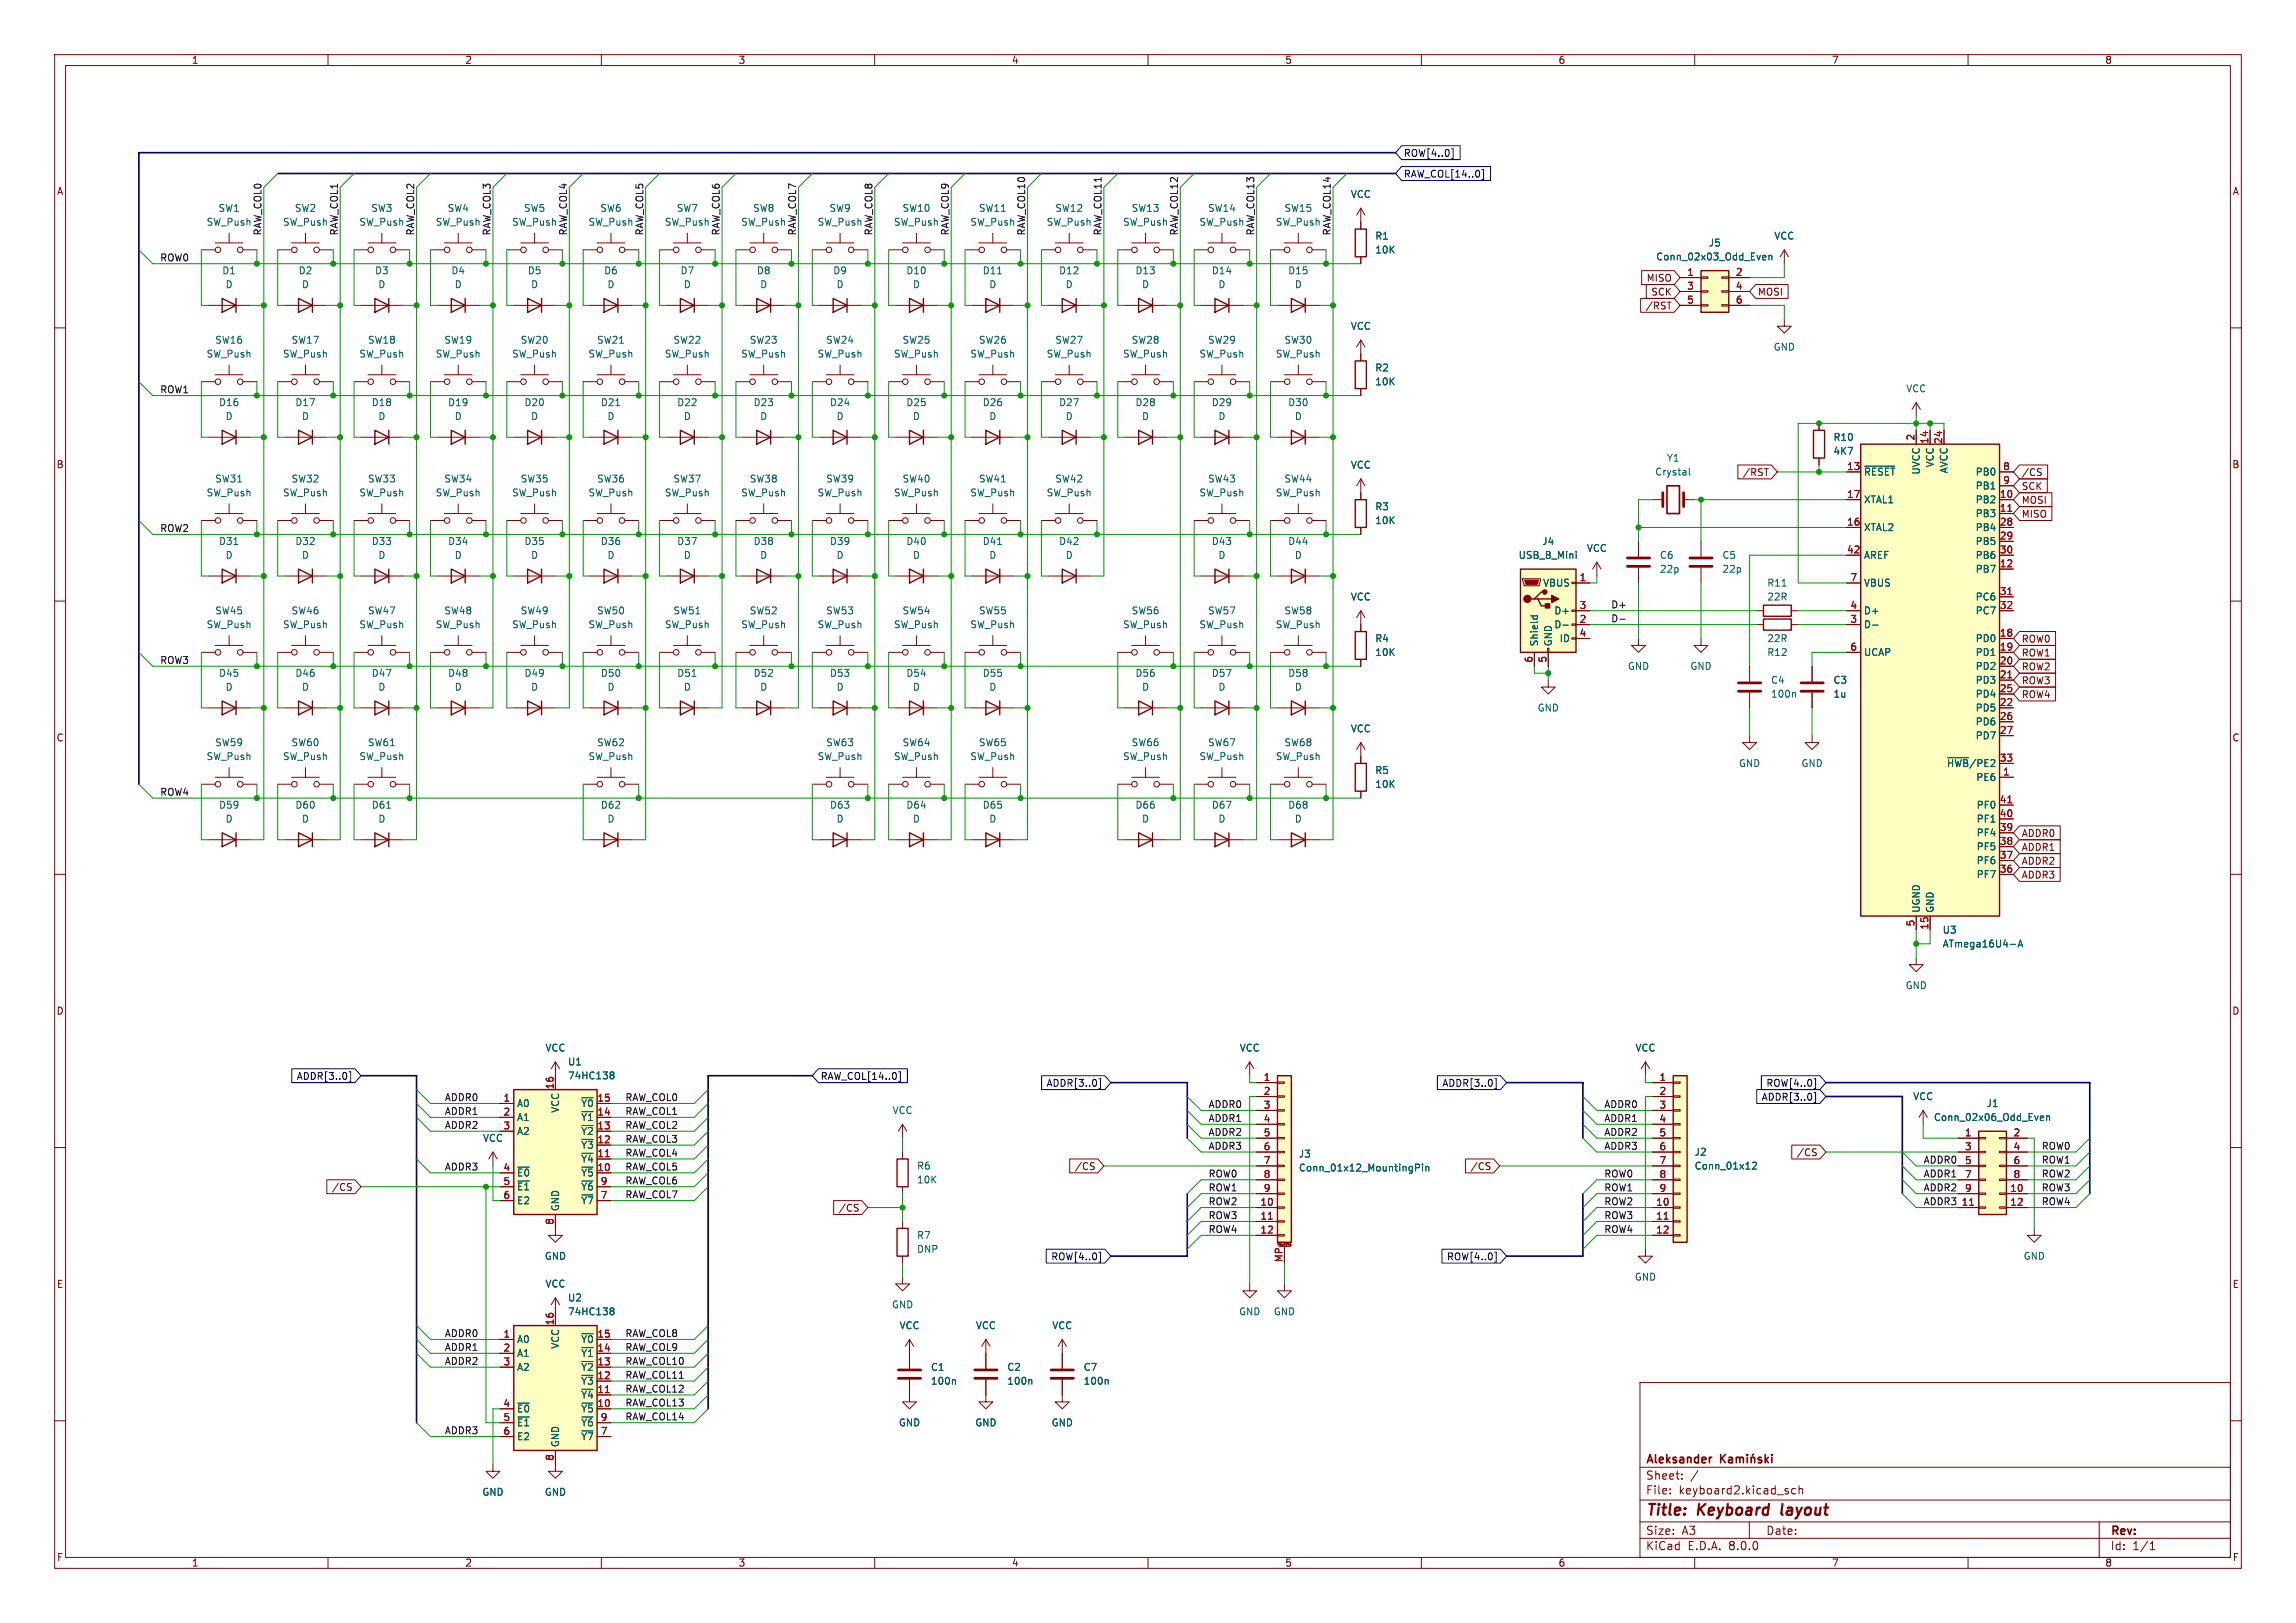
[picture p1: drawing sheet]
<svg xmlns="http://www.w3.org/2000/svg" width="420mm" height="297mm" viewBox="0 0 420 297" stroke-linecap="round" stroke-linejoin="round" font-family="sans-serif">
<defs><g id="words">
<g font-size="2.8" fill="#840000">
<text x="301" y="277.9">Title:</text>
<text x="310.6" y="277.9">Keyboard</text>
<text x="326.7" y="277.9">layout</text>
</g>
<g font-size="2.1" fill="#840000">
<text x="301" y="268.2">Aleksander</text>
<text x="301" y="273.7">File:</text>
<text x="301" y="271">Sheet:</text>
<text x="307.1" y="273.7">keyboard2.kicad_sch</text>
<text x="301" y="281.1">Size:</text>
<text x="307.6" y="281.1">A3</text>
<text x="323" y="281.1">Date:</text>
<text x="386" y="281.3">Rev:</text>
<text x="301" y="283.9">KiCad</text>
<text x="308.7" y="283.9">E.D.A.</text>
<text x="316.3" y="283.9">8.0.0</text>
<text x="386" y="283.9">Id:</text>
<text x="390.1" y="283.9">1/1</text>
</g>
<g font-size="1.8" fill="#840000">
<text x="35" y="11.9">1</text>
<text x="85" y="11.9">2</text>
<text x="135" y="11.9">3</text>
<text x="185" y="11.9">4</text>
<text x="235" y="11.9">5</text>
<text x="285" y="11.9">6</text>
<text x="335" y="11.9">7</text>
<text x="385" y="11.9">8</text>
<text x="10.3" y="35.9">A</text>
<text x="408.3" y="35.9">A</text>
<text x="301.1" y="51.8">MISO</text>
<text x="300.9" y="56.8">/RST</text>
<text x="302" y="54.3">SCK</text>
<text x="321.5" y="54.3">MOSI</text>
<text x="10.3" y="85.9">B</text>
<text x="318.7" y="87.3">/RST</text>
<text x="369.7" y="87.3">/CS</text>
<text x="369.7" y="89.9">SCK</text>
<text x="408.2" y="85.9">B</text>
<text x="369.7" y="92.4">MOSI</text>
<text x="369.7" y="94.9">MISO</text>
<text x="369.7" y="117.8">ROW0</text>
<text x="369.7" y="120.3">ROW1</text>
<text x="369.7" y="125.4">ROW3</text>
<text x="369.7" y="122.9">ROW2</text>
<text x="369.7" y="128">ROW4</text>
<text x="10.3" y="135.9">C</text>
<text x="408.2" y="135.9">C</text>
<text x="369.7" y="153.4">ADDR0</text>
<text x="369.7" y="155.9">ADDR1</text>
<text x="369.7" y="158.4">ADDR2</text>
<text x="369.7" y="161">ADDR3</text>
<text x="10.3" y="185.9">D</text>
<text x="408.2" y="185.9">D</text>
<text x="196.5" y="214.3">/CS</text>
<text x="268.9" y="214.3">/CS</text>
<text x="328.6" y="211.8">/CS</text>
<text x="60.6" y="218.1">/CS</text>
<text x="153.3" y="221.9">/CS</text>
<text x="10.3" y="235.9">E</text>
<text x="408.3" y="235.9">E</text>
<text x="10.3" y="285.9">F</text>
<text x="35" y="286.9">1</text>
<text x="85" y="286.9">2</text>
<text x="135" y="286.9">3</text>
<text x="185" y="286.9">4</text>
<text x="235" y="286.9">5</text>
<text x="285" y="286.9">6</text>
<text x="335" y="286.9">7</text>
<text x="385" y="286.9">8</text>
<text x="408.3" y="285.9">F</text>
</g>
<g font-size="1.8" fill="#000084">
<text x="256.7" y="28.9">ROW[4..0]</text>
<text x="256.7" y="32.7">RAW_COL[14..0]</text>
<text x="54.2" y="197.8">ADDR[3..0]</text>
<text x="150" y="197.8">RAW_COL[14..0]</text>
<text x="191.3" y="199.1">ADDR[3..0]</text>
<text x="263.7" y="199.1">ADDR[3..0]</text>
<text x="322.2" y="201.6">ADDR[3..0]</text>
<text x="323" y="199.1">ROW[4..0]</text>
<text x="192.2" y="230.8">ROW[4..0]</text>
<text x="264.6" y="230.8">ROW[4..0]</text>
</g>
<g font-size="1.8" fill="#006464">
<text x="37.7" y="41.5">SW_Push</text>
<text x="39.9" y="39">SW1</text>
<text x="51.7" y="41.5">SW_Push</text>
<text x="53.8" y="39">SW2</text>
<text x="65.6" y="41.5">SW_Push</text>
<text x="67.8" y="39">SW3</text>
<text x="79.6" y="41.5">SW_Push</text>
<text x="81.8" y="39">SW4</text>
<text x="93.6" y="41.5">SW_Push</text>
<text x="95.8" y="39">SW5</text>
<text x="107.5" y="41.5">SW_Push</text>
<text x="109.7" y="39">SW6</text>
<text x="121.5" y="41.5">SW_Push</text>
<text x="123.7" y="39">SW7</text>
<text x="135.5" y="41.5">SW_Push</text>
<text x="137.7" y="39">SW8</text>
<text x="149.5" y="41.5">SW_Push</text>
<text x="151.6" y="39">SW9</text>
<text x="163.4" y="41.5">SW_Push</text>
<text x="165" y="39">SW10</text>
<text x="177.4" y="41.5">SW_Push</text>
<text x="179" y="39">SW11</text>
<text x="191.4" y="41.5">SW_Push</text>
<text x="192.9" y="39">SW12</text>
<text x="205.3" y="41.5">SW_Push</text>
<text x="206.9" y="39">SW13</text>
<text x="219.3" y="41.5">SW_Push</text>
<text x="220.9" y="39">SW14</text>
<text x="233.3" y="41.5">SW_Push</text>
<text x="234.8" y="39">SW15</text>
<text x="247" y="36.4">VCC</text>
<text x="251.5" y="44">R1</text>
<text x="251.5" y="46.6">10K</text>
<text x="302.9" y="47.9">Conn_02x03_Odd_Even</text>
<text x="312.5" y="45.3">J5</text>
<text x="324.5" y="44">VCC</text>
<text x="40.6" y="50.4">D1</text>
<text x="41.2" y="52.9">D</text>
<text x="54.5" y="50.4">D2</text>
<text x="55.1" y="52.9">D</text>
<text x="68.5" y="50.4">D3</text>
<text x="69.1" y="52.9">D</text>
<text x="82.5" y="50.4">D4</text>
<text x="83.1" y="52.9">D</text>
<text x="96.4" y="50.4">D5</text>
<text x="97.1" y="52.9">D</text>
<text x="110.4" y="50.4">D6</text>
<text x="111" y="52.9">D</text>
<text x="124.4" y="50.4">D7</text>
<text x="125" y="52.9">D</text>
<text x="138.4" y="50.4">D8</text>
<text x="139" y="52.9">D</text>
<text x="152.3" y="50.4">D9</text>
<text x="152.9" y="52.9">D</text>
<text x="165.7" y="50.4">D10</text>
<text x="166.9" y="52.9">D</text>
<text x="179.7" y="50.4">D11</text>
<text x="180.9" y="52.9">D</text>
<text x="193.6" y="50.4">D12</text>
<text x="194.8" y="52.9">D</text>
<text x="207.6" y="50.4">D13</text>
<text x="208.8" y="52.9">D</text>
<text x="221.6" y="50.4">D14</text>
<text x="222.8" y="52.9">D</text>
<text x="235.5" y="50.4">D15</text>
<text x="236.8" y="52.9">D</text>
<text x="37.7" y="65.6">SW_Push</text>
<text x="39.3" y="63.1">SW16</text>
<text x="51.7" y="65.6">SW_Push</text>
<text x="53.2" y="63.1">SW17</text>
<text x="65.6" y="65.6">SW_Push</text>
<text x="67.2" y="63.1">SW18</text>
<text x="79.6" y="65.6">SW_Push</text>
<text x="81.2" y="63.1">SW19</text>
<text x="93.6" y="65.6">SW_Push</text>
<text x="95.1" y="63.1">SW20</text>
<text x="107.5" y="65.6">SW_Push</text>
<text x="109.1" y="63.1">SW21</text>
<text x="121.5" y="65.6">SW_Push</text>
<text x="123.1" y="63.1">SW22</text>
<text x="135.5" y="65.6">SW_Push</text>
<text x="137.1" y="63.1">SW23</text>
<text x="149.5" y="65.6">SW_Push</text>
<text x="151" y="63.1">SW24</text>
<text x="163.4" y="65.6">SW_Push</text>
<text x="165" y="63.1">SW25</text>
<text x="177.4" y="65.6">SW_Push</text>
<text x="179" y="63.1">SW26</text>
<text x="191.4" y="65.6">SW_Push</text>
<text x="192.9" y="63.1">SW27</text>
<text x="205.3" y="65.6">SW_Push</text>
<text x="206.9" y="63.1">SW28</text>
<text x="219.3" y="65.6">SW_Push</text>
<text x="220.9" y="63.1">SW29</text>
<text x="233.3" y="65.6">SW_Push</text>
<text x="234.8" y="63.1">SW30</text>
<text x="247" y="60.6">VCC</text>
<text x="324.4" y="64.4">GND</text>
<text x="251.5" y="68.2">R2</text>
<text x="251.5" y="70.7">10K</text>
<text x="348.6" y="72">VCC</text>
<text x="40" y="74.5">D16</text>
<text x="41.2" y="77.1">D</text>
<text x="53.9" y="74.5">D17</text>
<text x="55.1" y="77.1">D</text>
<text x="67.9" y="74.5">D18</text>
<text x="69.1" y="77.1">D</text>
<text x="81.9" y="74.5">D19</text>
<text x="83.1" y="77.1">D</text>
<text x="95.8" y="74.5">D20</text>
<text x="97.1" y="77.1">D</text>
<text x="109.8" y="74.5">D21</text>
<text x="111" y="77.1">D</text>
<text x="123.8" y="74.5">D22</text>
<text x="125" y="77.1">D</text>
<text x="137.8" y="74.5">D23</text>
<text x="139" y="77.1">D</text>
<text x="151.7" y="74.5">D24</text>
<text x="152.9" y="77.1">D</text>
<text x="165.7" y="74.5">D25</text>
<text x="166.9" y="77.1">D</text>
<text x="179.7" y="74.5">D26</text>
<text x="180.9" y="77.1">D</text>
<text x="193.6" y="74.5">D27</text>
<text x="194.8" y="77.1">D</text>
<text x="207.6" y="74.5">D28</text>
<text x="208.8" y="77.1">D</text>
<text x="221.6" y="74.5">D29</text>
<text x="222.8" y="77.1">D</text>
<text x="235.5" y="74.5">D30</text>
<text x="236.8" y="77.1">D</text>
<text x="335.3" y="80.9">R10</text>
<text x="335.3" y="83.4">4K7</text>
<text x="39.3" y="88.5">SW31</text>
<text x="53.2" y="88.5">SW32</text>
<text x="67.2" y="88.5">SW33</text>
<text x="81.2" y="88.5">SW34</text>
<text x="95.1" y="88.5">SW35</text>
<text x="109.1" y="88.5">SW36</text>
<text x="123.1" y="88.5">SW37</text>
<text x="137.1" y="88.5">SW38</text>
<text x="151" y="88.5">SW39</text>
<text x="165" y="88.5">SW40</text>
<text x="179" y="88.5">SW41</text>
<text x="192.9" y="88.5">SW42</text>
<text x="220.9" y="88.5">SW43</text>
<text x="234.8" y="88.5">SW44</text>
<text x="247" y="86">VCC</text>
<text x="302.7" y="87.2">Crystal</text>
<text x="304.8" y="84.7">Y1</text>
<text x="340.9" y="87.2">~{RESET}</text>
<text x="351.4" y="87" transform="rotate(-90 351.4 87)">UVCC</text>
<text x="353.9" y="85.6" transform="rotate(-90 353.9 85.6)">VCC</text>
<text x="356.5" y="86.7" transform="rotate(-90 356.5 86.7)">AVCC</text>
<text x="361.3" y="87.2">PB0</text>
<text x="361.3" y="89.8">PB1</text>
<text x="37.7" y="91">SW_Push</text>
<text x="51.7" y="91">SW_Push</text>
<text x="65.6" y="91">SW_Push</text>
<text x="79.6" y="91">SW_Push</text>
<text x="93.6" y="91">SW_Push</text>
<text x="107.5" y="91">SW_Push</text>
<text x="121.5" y="91">SW_Push</text>
<text x="135.5" y="91">SW_Push</text>
<text x="149.5" y="91">SW_Push</text>
<text x="163.4" y="91">SW_Push</text>
<text x="177.4" y="91">SW_Push</text>
<text x="191.4" y="91">SW_Push</text>
<text x="219.3" y="91">SW_Push</text>
<text x="233.3" y="91">SW_Push</text>
<text x="251.5" y="93.6">R3</text>
<text x="340.9" y="92.3">XTAL1</text>
<text x="361.3" y="92.3">PB2</text>
<text x="361.3" y="94.8">PB3</text>
<text x="40" y="99.9">D31</text>
<text x="53.9" y="99.9">D32</text>
<text x="67.9" y="99.9">D33</text>
<text x="81.9" y="99.9">D34</text>
<text x="95.8" y="99.9">D35</text>
<text x="109.8" y="99.9">D36</text>
<text x="123.8" y="99.9">D37</text>
<text x="137.8" y="99.9">D38</text>
<text x="151.7" y="99.9">D39</text>
<text x="165.7" y="99.9">D40</text>
<text x="179.7" y="99.9">D41</text>
<text x="193.6" y="99.9">D42</text>
<text x="221.6" y="99.9">D43</text>
<text x="235.5" y="99.9">D44</text>
<text x="251.5" y="96.1">10K</text>
<text x="282" y="99.9">J4</text>
<text x="290.2" y="101.2">VCC</text>
<text x="340.9" y="97.4">XTAL2</text>
<text x="361.3" y="97.4">PB4</text>
<text x="361.3" y="99.9">PB5</text>
<text x="41.2" y="102.5">D</text>
<text x="55.1" y="102.5">D</text>
<text x="69.1" y="102.5">D</text>
<text x="83.1" y="102.5">D</text>
<text x="97.1" y="102.5">D</text>
<text x="111" y="102.5">D</text>
<text x="125" y="102.5">D</text>
<text x="139" y="102.5">D</text>
<text x="152.9" y="102.5">D</text>
<text x="166.9" y="102.5">D</text>
<text x="180.9" y="102.5">D</text>
<text x="194.8" y="102.5">D</text>
<text x="222.8" y="102.5">D</text>
<text x="236.8" y="102.5">D</text>
<text x="277.7" y="102.5">USB_B_Mini</text>
<text x="282.2" y="107.5">VBUS</text>
<text x="303.5" y="102.5">C6</text>
<text x="303.5" y="105">22p</text>
<text x="315" y="102.5">C5</text>
<text x="315" y="105">22p</text>
<text x="323.2" y="107.5">R11</text>
<text x="340.9" y="102.5">AREF</text>
<text x="340.9" y="107.5">VBUS</text>
<text x="361.3" y="105">PB7</text>
<text x="361.3" y="102.5">PB6</text>
<text x="39.3" y="112.6">SW45</text>
<text x="53.2" y="112.6">SW46</text>
<text x="67.2" y="112.6">SW47</text>
<text x="81.2" y="112.6">SW48</text>
<text x="95.1" y="112.6">SW49</text>
<text x="109.1" y="112.6">SW50</text>
<text x="123.1" y="112.6">SW51</text>
<text x="137.1" y="112.6">SW52</text>
<text x="151" y="112.6">SW53</text>
<text x="165" y="112.6">SW54</text>
<text x="179" y="112.6">SW55</text>
<text x="206.9" y="112.6">SW56</text>
<text x="220.9" y="112.6">SW57</text>
<text x="234.8" y="112.6">SW58</text>
<text x="247" y="110.1">VCC</text>
<text x="284.2" y="112.6">D+</text>
<text x="323.2" y="110.1">22R</text>
<text x="340.9" y="112.6">D+</text>
<text x="361.3" y="110.1">PC6</text>
<text x="361.3" y="112.6">PC7</text>
<text x="37.7" y="115.2">SW_Push</text>
<text x="51.7" y="115.2">SW_Push</text>
<text x="65.6" y="115.2">SW_Push</text>
<text x="79.6" y="115.2">SW_Push</text>
<text x="93.6" y="115.2">SW_Push</text>
<text x="107.5" y="115.2">SW_Push</text>
<text x="121.5" y="115.2">SW_Push</text>
<text x="135.5" y="115.2">SW_Push</text>
<text x="149.5" y="115.2">SW_Push</text>
<text x="163.4" y="115.2">SW_Push</text>
<text x="177.4" y="115.2">SW_Push</text>
<text x="205.3" y="115.2">SW_Push</text>
<text x="219.3" y="115.2">SW_Push</text>
<text x="233.3" y="115.2">SW_Push</text>
<text x="251.5" y="117.7">R4</text>
<text x="281.5" y="118.4" transform="rotate(-90 281.5 118.4)">Shield</text>
<text x="284.1" y="118.4" transform="rotate(-90 284.1 118.4)">GND</text>
<text x="284.2" y="115.2">D-</text>
<text x="285.2" y="117.7">ID</text>
<text x="323.2" y="117.7">22R</text>
<text x="340.9" y="115.2">D-</text>
<text x="361.3" y="117.7">PD0</text>
<text x="40" y="124.1">D45</text>
<text x="53.9" y="124.1">D46</text>
<text x="67.9" y="124.1">D47</text>
<text x="81.9" y="124.1">D48</text>
<text x="95.8" y="124.1">D49</text>
<text x="109.8" y="124.1">D50</text>
<text x="123.8" y="124.1">D51</text>
<text x="137.8" y="124.1">D52</text>
<text x="151.7" y="124.1">D53</text>
<text x="165.7" y="124.1">D54</text>
<text x="179.7" y="124.1">D55</text>
<text x="207.6" y="124.1">D56</text>
<text x="221.6" y="124.1">D57</text>
<text x="235.5" y="124.1">D58</text>
<text x="251.5" y="120.2">10K</text>
<text x="297.7" y="122.8">GND</text>
<text x="309.1" y="122.8">GND</text>
<text x="323.2" y="120.2">R12</text>
<text x="323.9" y="125.3">C4</text>
<text x="335.3" y="125.3">C3</text>
<text x="340.9" y="120.2">UCAP</text>
<text x="361.3" y="120.2">PD1</text>
<text x="361.3" y="122.8">PD2</text>
<text x="361.3" y="125.3">PD3</text>
<text x="41.2" y="126.6">D</text>
<text x="55.1" y="126.6">D</text>
<text x="69.1" y="126.6">D</text>
<text x="83.1" y="126.6">D</text>
<text x="97.1" y="126.6">D</text>
<text x="111" y="126.6">D</text>
<text x="125" y="126.6">D</text>
<text x="139" y="126.6">D</text>
<text x="152.9" y="126.6">D</text>
<text x="166.9" y="126.6">D</text>
<text x="180.9" y="126.6">D</text>
<text x="208.8" y="126.6">D</text>
<text x="222.8" y="126.6">D</text>
<text x="236.8" y="126.6">D</text>
<text x="281.2" y="130.4">GND</text>
<text x="323.9" y="127.9">100n</text>
<text x="335.3" y="127.9">1u</text>
<text x="361.3" y="130.4">PD5</text>
<text x="361.3" y="127.9">PD4</text>
<text x="39.3" y="136.8">SW59</text>
<text x="53.2" y="136.8">SW60</text>
<text x="67.2" y="136.8">SW61</text>
<text x="109.1" y="136.8">SW62</text>
<text x="151" y="136.8">SW63</text>
<text x="165" y="136.8">SW64</text>
<text x="179" y="136.8">SW65</text>
<text x="206.9" y="136.8">SW66</text>
<text x="220.9" y="136.8">SW67</text>
<text x="234.8" y="136.8">SW68</text>
<text x="247" y="134.2">VCC</text>
<text x="361.3" y="132.9">PD6</text>
<text x="361.3" y="135.5">PD7</text>
<text x="37.7" y="139.3">SW_Push</text>
<text x="51.7" y="139.3">SW_Push</text>
<text x="65.6" y="139.3">SW_Push</text>
<text x="107.5" y="139.3">SW_Push</text>
<text x="149.5" y="139.3">SW_Push</text>
<text x="163.4" y="139.3">SW_Push</text>
<text x="177.4" y="139.3">SW_Push</text>
<text x="205.3" y="139.3">SW_Push</text>
<text x="219.3" y="139.3">SW_Push</text>
<text x="233.3" y="139.3">SW_Push</text>
<text x="251.5" y="141.8">R5</text>
<text x="318" y="140.6">GND</text>
<text x="329.4" y="140.6">GND</text>
<text x="356" y="140.6">~{HWB}/PE2</text>
<text x="361.4" y="143.1">PE6</text>
<text x="40" y="148.2">D59</text>
<text x="53.9" y="148.2">D60</text>
<text x="67.9" y="148.2">D61</text>
<text x="109.8" y="148.2">D62</text>
<text x="151.7" y="148.2">D63</text>
<text x="165.7" y="148.2">D64</text>
<text x="179.7" y="148.2">D65</text>
<text x="207.6" y="148.2">D66</text>
<text x="221.6" y="148.2">D67</text>
<text x="235.5" y="148.2">D68</text>
<text x="251.5" y="144.4">10K</text>
<text x="361.5" y="148.2">PF0</text>
<text x="41.2" y="150.7">D</text>
<text x="55.1" y="150.7">D</text>
<text x="69.1" y="150.7">D</text>
<text x="111" y="150.7">D</text>
<text x="152.9" y="150.7">D</text>
<text x="166.9" y="150.7">D</text>
<text x="180.9" y="150.7">D</text>
<text x="208.8" y="150.7">D</text>
<text x="222.8" y="150.7">D</text>
<text x="236.8" y="150.7">D</text>
<text x="361.5" y="155.8">PF5</text>
<text x="361.5" y="153.3">PF4</text>
<text x="361.5" y="150.7">PF1</text>
<text x="361.5" y="160.9">PF7</text>
<text x="361.5" y="158.3">PF6</text>
<text x="351.4" y="167.1" transform="rotate(-90 351.4 167.1)">UGND</text>
<text x="353.9" y="167.1" transform="rotate(-90 353.9 167.1)">GND</text>
<text x="355.3" y="171">U3</text>
<text x="355.3" y="173.6">ATmega16U4-A</text>
<text x="348.5" y="181.2">GND</text>
<text x="99.7" y="192.6">VCC</text>
<text x="103.8" y="195.2">U1</text>
<text x="103.8" y="197.7">74HC138</text>
<text x="226.7" y="192.6">VCC</text>
<text x="299.1" y="192.6">VCC</text>
<text x="94.5" y="202.8">A0</text>
<text x="102.5" y="203.7" transform="rotate(-90 102.5 203.7)">VCC</text>
<text x="106.2" y="202.8">~{Y0}</text>
<text x="349.9" y="201.5">VCC</text>
<text x="363.3" y="202.8">J1</text>
<text x="88.3" y="209.1">VCC</text>
<text x="94.5" y="205.3">A1</text>
<text x="94.5" y="207.9">A2</text>
<text x="106.2" y="207.9">~{Y2}</text>
<text x="106.2" y="205.3">~{Y1}</text>
<text x="163.2" y="204.1">VCC</text>
<text x="353.7" y="205.3">Conn_02x06_Odd_Even</text>
<text x="94.5" y="215.5">~{E0}</text>
<text x="106.2" y="215.5">~{Y5}</text>
<text x="106.2" y="213">~{Y4}</text>
<text x="106.2" y="210.4">~{Y3}</text>
<text x="167.6" y="214.2">R6</text>
<text x="237.5" y="212">J3</text>
<text x="237.5" y="214.6">Conn_01x12_MountingPin</text>
<text x="309.9" y="211.7">J2</text>
<text x="309.9" y="214.2">Conn_01x12</text>
<text x="94.5" y="218">~{E1}</text>
<text x="94.5" y="220.6">E2</text>
<text x="102.5" y="221.7" transform="rotate(-90 102.5 221.7)">GND</text>
<text x="106.2" y="220.6">~{Y7}</text>
<text x="106.2" y="218">~{Y6}</text>
<text x="167.6" y="216.8">10K</text>
<text x="167.6" y="226.9">R7</text>
<text x="99.6" y="230.7">GND</text>
<text x="167.6" y="229.5">DNP</text>
<text x="370.1" y="230.7">GND</text>
<text x="99.7" y="235.8">VCC</text>
<text x="103.8" y="238.4">U2</text>
<text x="163.1" y="239.6">GND</text>
<text x="299" y="234.5">GND</text>
<text x="94.5" y="246">A0</text>
<text x="103.8" y="240.9">74HC138</text>
<text x="106.2" y="246">~{Y0}</text>
<text x="164.5" y="243.4">VCC</text>
<text x="178.4" y="243.4">VCC</text>
<text x="192.4" y="243.4">VCC</text>
<text x="226.6" y="240.9">GND</text>
<text x="232.9" y="240.9">GND</text>
<text x="94.5" y="248.5">A1</text>
<text x="94.5" y="251.1">A2</text>
<text x="102.5" y="246.9" transform="rotate(-90 102.5 246.9)">VCC</text>
<text x="106.2" y="251.1">~{Y2}</text>
<text x="106.2" y="248.5">~{Y1}</text>
<text x="170.2" y="251.1">C1</text>
<text x="184.2" y="251.1">C2</text>
<text x="198.1" y="251.1">C7</text>
<text x="106.2" y="256.1">~{Y4}</text>
<text x="106.2" y="253.6">~{Y3}</text>
<text x="170.2" y="253.6">100n</text>
<text x="184.2" y="253.6">100n</text>
<text x="198.1" y="253.6">100n</text>
<text x="94.5" y="258.7">~{E0}</text>
<text x="94.5" y="261.2">~{E1}</text>
<text x="94.5" y="263.8">E2</text>
<text x="106.2" y="258.7">~{Y5}</text>
<text x="106.2" y="263.8">~{Y7}</text>
<text x="106.2" y="261.2">~{Y6}</text>
<text x="164.3" y="261.2">GND</text>
<text x="178.3" y="261.2">GND</text>
<text x="192.3" y="261.2">GND</text>
<text x="102.5" y="264.9" transform="rotate(-90 102.5 264.9)">GND</text>
<text x="88.1" y="273.9">GND</text>
<text x="99.6" y="273.9">GND</text>
</g>
<g font-size="1.8" fill="#0f0f0f">
<text x="29.2" y="47.9">ROW0</text>
<text x="47.9" y="43.2" transform="rotate(-90 47.9 43.2)">RAW_COL0</text>
<text x="61.9" y="43.2" transform="rotate(-90 61.9 43.2)">RAW_COL1</text>
<text x="75.9" y="43.2" transform="rotate(-90 75.9 43.2)">RAW_COL2</text>
<text x="89.8" y="43.2" transform="rotate(-90 89.8 43.2)">RAW_COL3</text>
<text x="103.8" y="43.2" transform="rotate(-90 103.8 43.2)">RAW_COL4</text>
<text x="117.8" y="43.2" transform="rotate(-90 117.8 43.2)">RAW_COL5</text>
<text x="131.7" y="43.2" transform="rotate(-90 131.7 43.2)">RAW_COL6</text>
<text x="145.7" y="43.2" transform="rotate(-90 145.7 43.2)">RAW_COL7</text>
<text x="159.7" y="43.2" transform="rotate(-90 159.7 43.2)">RAW_COL8</text>
<text x="173.6" y="43.2" transform="rotate(-90 173.6 43.2)">RAW_COL9</text>
<text x="187.6" y="43.2" transform="rotate(-90 187.6 43.2)">RAW_COL10</text>
<text x="201.6" y="43.2" transform="rotate(-90 201.6 43.2)">RAW_COL11</text>
<text x="215.6" y="43.2" transform="rotate(-90 215.6 43.2)">RAW_COL12</text>
<text x="229.5" y="43.2" transform="rotate(-90 229.5 43.2)">RAW_COL13</text>
<text x="243.5" y="43.2" transform="rotate(-90 243.5 43.2)">RAW_COL14</text>
<text x="29.2" y="72">ROW1</text>
<text x="29.2" y="97.4">ROW2</text>
<text x="294.6" y="111.4">D+</text>
<text x="294.6" y="114">D-</text>
<text x="29.2" y="121.6">ROW3</text>
<text x="29.2" y="145.7">ROW4</text>
<text x="81.3" y="201.6">ADDR0</text>
<text x="114.3" y="201.6">RAW_COL0</text>
<text x="221" y="202.9">ADDR0</text>
<text x="293.4" y="202.9">ADDR0</text>
<text x="81.3" y="204.1">ADDR1</text>
<text x="81.3" y="206.7">ADDR2</text>
<text x="114.3" y="206.7">RAW_COL2</text>
<text x="114.3" y="204.1">RAW_COL1</text>
<text x="114.3" y="209.2">RAW_COL3</text>
<text x="221" y="207.9">ADDR2</text>
<text x="221" y="205.4">ADDR1</text>
<text x="293.4" y="205.4">ADDR1</text>
<text x="293.4" y="207.9">ADDR2</text>
<text x="81.3" y="214.3">ADDR3</text>
<text x="114.3" y="211.7">RAW_COL4</text>
<text x="114.3" y="214.3">RAW_COL5</text>
<text x="221" y="215.6">ROW0</text>
<text x="221" y="210.5">ADDR3</text>
<text x="293.4" y="210.5">ADDR3</text>
<text x="293.4" y="215.6">ROW0</text>
<text x="351.8" y="213">ADDR0</text>
<text x="351.8" y="215.6">ADDR1</text>
<text x="373.4" y="215.6">ROW2</text>
<text x="373.4" y="213">ROW1</text>
<text x="373.4" y="210.5">ROW0</text>
<text x="114.3" y="219.4">RAW_COL7</text>
<text x="114.3" y="216.8">RAW_COL6</text>
<text x="221" y="218.1">ROW1</text>
<text x="221" y="220.6">ROW2</text>
<text x="293.4" y="218.1">ROW1</text>
<text x="293.4" y="220.6">ROW2</text>
<text x="351.8" y="220.6">ADDR3</text>
<text x="351.8" y="218.1">ADDR2</text>
<text x="373.4" y="218.1">ROW3</text>
<text x="373.4" y="220.6">ROW4</text>
<text x="221" y="223.2">ROW3</text>
<text x="221" y="225.7">ROW4</text>
<text x="293.4" y="225.7">ROW4</text>
<text x="293.4" y="223.2">ROW3</text>
<text x="81.3" y="244.8">ADDR0</text>
<text x="114.3" y="244.8">RAW_COL8</text>
<text x="81.3" y="247.3">ADDR1</text>
<text x="81.3" y="249.8">ADDR2</text>
<text x="114.3" y="247.3">RAW_COL9</text>
<text x="114.3" y="249.8">RAW_COL10</text>
<text x="114.3" y="254.9">RAW_COL12</text>
<text x="114.3" y="257.5">RAW_COL13</text>
<text x="114.3" y="252.4">RAW_COL11</text>
<text x="81.3" y="262.5">ADDR3</text>
<text x="114.3" y="260">RAW_COL14</text>
</g>
<g font-size="1.8" fill="#a90000">
<text x="308.5" y="50.5">1</text>
<text x="308.5" y="53.1">3</text>
<text x="317.4" y="50.5">2</text>
<text x="317.4" y="53.1">4</text>
<text x="308.5" y="55.6">5</text>
<text x="317.4" y="55.6">6</text>
<text x="350.3" y="80.7" transform="rotate(-90 350.3 80.7)">2</text>
<text x="352.8" y="81.3" transform="rotate(-90 352.8 81.3)">14</text>
<text x="355.3" y="81.3" transform="rotate(-90 355.3 81.3)">24</text>
<text x="337.8" y="86.1">13</text>
<text x="366.3" y="86.1">8</text>
<text x="366.3" y="88.6">9</text>
<text x="337.8" y="91.2">17</text>
<text x="365.7" y="91.2">10</text>
<text x="365.7" y="93.7">11</text>
<text x="337.8" y="96.3">16</text>
<text x="337.8" y="101.3">42</text>
<text x="365.7" y="96.3">28</text>
<text x="365.7" y="98.8">29</text>
<text x="365.7" y="101.3">30</text>
<text x="288.9" y="106.4">1</text>
<text x="338.4" y="106.4">7</text>
<text x="365.7" y="103.9">12</text>
<text x="288.9" y="111.5">3</text>
<text x="338.4" y="111.5">4</text>
<text x="365.7" y="109">31</text>
<text x="365.7" y="111.5">32</text>
<text x="288.9" y="114">2</text>
<text x="288.9" y="116.6">4</text>
<text x="338.4" y="114">3</text>
<text x="338.4" y="119.1">6</text>
<text x="365.7" y="116.6">18</text>
<text x="365.7" y="119.1">19</text>
<text x="280.4" y="121.4" transform="rotate(-90 280.4 121.4)">6</text>
<text x="283" y="121.4" transform="rotate(-90 283 121.4)">5</text>
<text x="365.7" y="121.7">20</text>
<text x="365.7" y="124.2">21</text>
<text x="365.7" y="129.3">22</text>
<text x="365.7" y="126.7">25</text>
<text x="365.7" y="131.8">26</text>
<text x="365.7" y="134.4">27</text>
<text x="365.7" y="139.4">33</text>
<text x="366.3" y="142">1</text>
<text x="365.7" y="149.6">40</text>
<text x="365.7" y="147.1">41</text>
<text x="365.7" y="154.7">38</text>
<text x="365.7" y="152.1">39</text>
<text x="365.7" y="159.8">36</text>
<text x="365.7" y="157.2">37</text>
<text x="350.3" y="169.6" transform="rotate(-90 350.3 169.6)">5</text>
<text x="352.8" y="170.2" transform="rotate(-90 352.8 170.2)">15</text>
<text x="231.1" y="197.9">1</text>
<text x="303.5" y="197.9">1</text>
<text x="92" y="201.7">1</text>
<text x="101.3" y="199.4" transform="rotate(-90 101.3 199.4)">16</text>
<text x="109.2" y="201.7">15</text>
<text x="231.1" y="200.4">2</text>
<text x="231.1" y="202.9">3</text>
<text x="303.5" y="200.4">2</text>
<text x="303.5" y="202.9">3</text>
<text x="92" y="204.2">2</text>
<text x="92" y="206.8">3</text>
<text x="109.2" y="209.3">12</text>
<text x="109.2" y="206.8">13</text>
<text x="109.2" y="204.2">14</text>
<text x="231.1" y="205.5">4</text>
<text x="231.1" y="208">5</text>
<text x="303.5" y="205.5">4</text>
<text x="303.5" y="208">5</text>
<text x="359.3" y="208">1</text>
<text x="368.2" y="208">2</text>
<text x="92" y="214.4">4</text>
<text x="109.2" y="214.4">10</text>
<text x="109.2" y="211.8">11</text>
<text x="231.1" y="210.6">6</text>
<text x="231.1" y="213.1">7</text>
<text x="231.1" y="215.6">8</text>
<text x="303.5" y="210.6">6</text>
<text x="303.5" y="213.1">7</text>
<text x="303.5" y="215.6">8</text>
<text x="359.3" y="210.6">3</text>
<text x="359.3" y="213.1">5</text>
<text x="359.3" y="215.6">7</text>
<text x="368.2" y="210.6">4</text>
<text x="368.2" y="213.1">6</text>
<text x="368.2" y="215.6">8</text>
<text x="92" y="216.9">5</text>
<text x="92" y="219.5">6</text>
<text x="109.8" y="219.5">7</text>
<text x="109.8" y="216.9">9</text>
<text x="230.5" y="220.7">10</text>
<text x="231.1" y="218.2">9</text>
<text x="302.9" y="220.7">10</text>
<text x="303.5" y="218.2">9</text>
<text x="358.7" y="220.7">11</text>
<text x="359.3" y="218.2">9</text>
<text x="367.6" y="218.2">10</text>
<text x="367.6" y="220.7">12</text>
<text x="101.3" y="224.2" transform="rotate(-90 101.3 224.2)">8</text>
<text x="230.5" y="223.3">11</text>
<text x="230.5" y="225.8">12</text>
<text x="302.9" y="223.3">11</text>
<text x="302.9" y="225.8">12</text>
<text x="234.7" y="231.1" transform="rotate(-90 234.7 231.1)">MP</text>
<text x="92" y="244.9">1</text>
<text x="101.3" y="242.6" transform="rotate(-90 101.3 242.6)">16</text>
<text x="109.2" y="244.9">15</text>
<text x="92" y="247.4">2</text>
<text x="92" y="249.9">3</text>
<text x="109.2" y="249.9">13</text>
<text x="109.2" y="247.4">14</text>
<text x="92" y="257.6">4</text>
<text x="109.2" y="257.6">10</text>
<text x="109.2" y="255">11</text>
<text x="109.2" y="252.5">12</text>
<text x="92" y="260.1">5</text>
<text x="92" y="262.6">6</text>
<text x="109.8" y="262.6">7</text>
<text x="109.8" y="260.1">9</text>
<text x="101.3" y="267.4" transform="rotate(-90 101.3 267.4)">8</text>
</g>
<text font-size=".5" fill="#840000" x="233.5" y="228.1">Mounting</text>
</g></defs>
<g fill="none" stroke="#840000" stroke-width=".18">
<path d="M10 10h400v277h-400zM12 12h396v273h-396zM60 10v2M110 10v2M160 10v2M210 10v2M260 10v2M310 10v2M360 10v2M10 60h2M326.4 58.4v1.3h1.3l-1.3 1.3-1.3-1.3h1.3M408 60h2"/>
<path d="M232.4 69.9h2.5M234.9 68.6h5.1M237.5 66.8v1.8M240 69.9h2.6M248.9 62.2v3.8M248.9 71.1v1.3M248.9 62.2l-.7 1.3M248.9 62.2l.8 1.3M332.7 77.5v1.2M176.5 95.3h2.6M179.1 94h5M181.6 92.2v1.8"/>
<path d="M184.1 95.3h2.6M233.7 80h7.6M302.3 91.4h1.9M308 91.4h1.9M311.1 99.1v2.8M332.7 83.8v1.3M10 110h2M176.5 119.4h2.6M177.8 105.4h7.6M179.1 118.1h5M181.6 116.3v1.8M184.1 119.4h2.6"/>
<path d="M191.8 105.4h7.6M311.1 103.9v2.8M321.3 111.8h1.3M327.7 111.8h1.2M408 110h2M177.8 129.5h7.6M10 160h2M176.5 143.5h2.6M179.1 142.2h5M181.6 140.5v1.7M184.1 143.5h2.6M408 160h2"/>
<path d="M350.5 175.3v1.2h1.3l-1.3 1.3-1.3-1.3h1.3M10 210h2M408 210h2M372.1 224.8v1.3h1.3l-1.3 1.2-1.3-1.2h1.3M10 260h2M300 253h108v32h-108zM408 260h2M300 278.5h108M300 274.5h108M300 268.5h108M305.5 273.2v.2M305.5 272.5v.1"/>
<path d="M307.7 270.5v.2M307.7 269.8v.1M310.6 269.1l-1.3 1.9M320 278.5v3M328.4 272.5l-.4-.1-.3 .3v.4l.2 .2h.5M329.1 272.5l.2-.1 .4 .1v.9M329.1 271.9v1.5M384 278.5v6.5M60 285v2M110 285v2M160 285v2M210 285v2"/>
<path d="M260 285v2M300 281.5h108M310 285v2M360 285v2M393.3 283.6h.9M393.3 282.5l.4-.4v1.5"/>
<circle cx="235.5" cy="69.9" r=".51"/>
<circle cx="239.5" cy="69.9" r=".51"/>
<circle cx="179.6" cy="95.3" r=".51"/>
<circle cx="183.6" cy="95.3" r=".51"/>
<circle cx="179.6" cy="119.4" r=".51"/>
<circle cx="183.6" cy="119.4" r=".51"/>
<circle cx="179.6" cy="143.5" r=".51"/>
<circle cx="183.6" cy="143.5" r=".51"/>
</g>
<path d="M326.1 275.2l-.2 1.9" fill="none" stroke="#840000" stroke-width=".4"/>
<g fill="none" stroke="#840000" stroke-width=".3">
<path d="M304.9 88.9h2.3v5.1h-2.3zM313.1 266.7l-.3 .1M314.8 266.2v1.5M315 266.8l.6 .9M315.6 266.2l-.8 .8M316.3 266.8h.5l.1 .9M316.9 267l-.5 .1a.29 .29 0 0 0-.2 .3 .29 .29 0 0 0 .2 .3l.5-.1M317.6 266.8l.4-.1 .3 .2M317.6 266.7v1M318.3 266.9l.2-.2 .3 .1 .1 .9M318.3 266.9v.8M319.6 266.2v.1"/>
<path d="M319.6 266.7v1M320.3 266.8l.2-.1 .4 .1 .1 .9M320.3 266.7v1M320.8 266.1l-.3 .2M322.2 266.8l-.4-.1-.2 .2 .1 .2 .5 .2v.3h-.6M322.9 266.2v1.5M323 267.1l.5 .6M323.5 266.7l-.6 .6M324.1 266.2v.1M324.1 266.7v1"/>
</g>
<path d="M236.2 78.7l2.6 1.3-2.6 1.3zM238.8 78.7v2.6M247.9 66h2v5.1h-2zM331.7 78.7h2.1v5.1h-2.1zM180.3 104.1l2.6 1.3-2.6 1.3zM182.9 104.1v2.6M194.3 104.1l2.5 1.3-2.5 1.3zM196.8 104.1v2.6M322.6 110.7h5.1v2.1h-5.1zM180.3 128.3l2.6 1.2-2.6 1.3zM182.9 128.3v2.5" fill="none" stroke="#840000" stroke-width=".25"/>
<path d="M182.5 99.6h.7M309 85.7v1.1l.2 .1M326 107.3h.7" fill="none" stroke="#006464" stroke-width=".18"/>
<path d="M304.2 90.2v2.5M308 90.2v2.5M309.1 103.6h4.1M309.1 102.1h4.1" fill="none" stroke="#840000" stroke-width=".51"/>
<path d="M361.9 207h5.1v15.2h-5.1z" fill="#ffffc2"/>
<g fill="none" stroke="#840000" stroke-width=".18">
<path d="M232.4 45.7h2.5M233.7 55.9h7.6M234.9 44.5h5.1M237.5 42.7v1.8M240 45.7h2.6M148.6 69.9h2.5M151.1 68.6h5.1M153.7 66.8v1.8M156.2 69.9h2.5M149.9 80h7.6M190.5 95.3h2.5M193 94h5.1"/>
<path d="M195.6 92.2v1.8M198.1 95.3h2.6M218.4 95.3h2.6M221 94h5.1M223.5 92.2v1.8M226.1 95.3h2.5M299.7 99.1v2.8M299.7 116.8v1.3h1.3l-1.3 1.3-1.3-1.3h1.3M299.7 103.9v2.8M311.1 116.8v1.3h1.3l-1.3 1.3-1.2-1.3h1.2M321.3 114.3h1.3M327.7 114.3h1.2"/>
<path d="M320 134.6v1.3h1.3l-1.3 1.3-1.2-1.3h1.2M320 121.9v2.8M320 126.7v2.8M331.5 121.9v2.8M331.5 126.7v2.8M358.1 208.3h3.8M358.1 218.4h3.8M358.1 210.8h3.8M358.1 213.4h3.8M358.1 215.9h3.8M361.9 218.3h1.3v.3h-1.3zM361.9 215.8h1.3v.2h-1.3z"/>
<path d="M361.9 213.2h1.3v.3h-1.3zM361.9 210.7h1.3v.2h-1.3zM361.9 208.2h1.3v.2h-1.3zM365.8 218.3h1.2v.3h-1.2zM365.8 215.8h1.2v.2h-1.2zM365.8 213.2h1.2v.3h-1.2zM365.8 210.7h1.2v.2h-1.2zM365.8 208.2h1.2v.2h-1.2zM367 208.3h3.8M367 218.4h3.8M367 210.8h3.8M367 213.4h3.8"/>
<path d="M367 215.9h3.8M358.1 221h3.8M361.9 220.9h1.3v.2h-1.3zM365.8 220.9h1.2v.2h-1.2zM367 221h3.8"/>
<circle cx="235.5" cy="45.7" r=".51"/>
<circle cx="239.5" cy="45.7" r=".51"/>
<circle cx="151.6" cy="69.9" r=".51"/>
<circle cx="155.7" cy="69.9" r=".51"/>
<circle cx="193.5" cy="95.3" r=".51"/>
<circle cx="197.6" cy="95.3" r=".51"/>
<circle cx="221.5" cy="95.3" r=".51"/>
<circle cx="225.6" cy="95.3" r=".51"/>
</g>
<path d="M236.2 54.6l2.6 1.3-2.6 1.3zM238.8 54.6v2.6M152.4 78.7l2.5 1.3-2.5 1.3zM154.9 78.7v2.6M322.6 113.3h5.1v2h-5.1zM361.9 207h5.1v15.2h-5.1z" fill="none" stroke="#840000" stroke-width=".25"/>
<path d="M360.3 220.6h.7" fill="none" stroke="#a90000" stroke-width=".18"/>
<path d="M328.3 126.7l.1 .2v.7M373.4 204.2l.4 .1v.2l-.6 .1M373.8 205h-.4M374.4 204.3l.2-.1 .3 .1v.7M374.4 204.2v.8" fill="none" stroke="#006464" stroke-width=".18"/>
<path d="M297.7 103.6h4.1M297.7 102.1h4.1M318 126.5h4.1M318 125h4.1M329.4 126.5h4.1M329.4 125h4.1" fill="none" stroke="#840000" stroke-width=".51"/>
<path d="M278.1 104.1h10.2v15.3h-10.2z" fill="#ffffc2"/>
<path d="M278.1 104.1h10.2v15.3h-10.2zM280.7 109.6h.6l.6 1.3h1.3M281.3 109.6h2.5M282.6 108.3h-.7l-1.2 1.3h-.7" fill="none" stroke="#840000" stroke-width=".25"/>
<g fill="#840000" stroke="#840000" stroke-width=".25">
<path d="M283.8 109l1.3 .6-1.3 .6z"/>
<path d="M282.7 110.5h.8v.8h-.8z"/>
<circle cx="279.4" cy="109.6" r=".63"/>
<circle cx="282.6" cy="108.3" r=".38"/>
</g>
<g fill="none" stroke="#840000" stroke-width=".18">
<path d="M326.4 45.7l-.8 1.3M326.4 45.7v2.6M326.4 45.7l.8 1.3M278.5 105.9h3.3v.3l-.2 1h-2.8zM280.7 119.4v2.5M283.1 118.6h.2v.8h-.2zM283.2 119.4v2.5M287.5 116.7h.8v.3h-.8zM287.5 114.2h.8v.2h-.8zM287.5 111.6h.8v.3h-.8zM287.5 106.6h.8v.2h-.8zM288.3 106.7h2.5"/>
<path d="M288.3 114.3h2.5M288.3 111.8h2.5M288.3 116.8h2.5M292.1 102.9l-.8 1.2M292.1 102.9v2.5M292.1 102.9l.8 1.2M283.2 124.5v1.2h1.3l-1.3 1.3-1.3-1.3h1.3"/>
</g>
<path d="M278.9 106.2h2.5l-.2 .7h-2.1z" fill="#840000" stroke="#840000" stroke-width=".18"/>
<path d="M280 112.7h1.2M280.5 112.7l-.1 .4M281.2 112.7v.4M285.9 114.4h1M288.3 100.9v.1M288.3 101.3v.9" fill="none" stroke="#006464" stroke-width=".18"/>
<path d="M311.1 49.5h5.1v7.7h-5.1z" fill="#ffffc2"/>
<g fill="none" stroke="#840000" stroke-width=".18">
<path d="M106.7 45.7h2.5M107.9 55.9h7.7M109.2 44.5h5.1M111.8 42.7v1.8M114.3 45.7h2.5M176.5 45.7h2.6M179.1 44.5h5M181.6 42.7v1.8M184.1 45.7h2.6M190.5 45.7h2.5M193 44.5h5.1M195.6 42.7v1.8"/>
<path d="M198.1 45.7h2.6M218.4 45.7h2.6M219.7 55.9h7.6M221 44.5h5.1M223.5 42.7v1.8M226.1 45.7h2.5M307.3 50.8h3.8M307.3 53.3h3.8M307.3 55.9h3.8M311.1 55.8h1.3v.2h-1.3zM311.1 53.2h1.3v.3h-1.3zM311.1 50.7h1.3v.2h-1.3z"/>
<path d="M315 55.8h1.2v.2h-1.2zM315 53.2h1.2v.3h-1.2zM315 50.7h1.2v.2h-1.2zM316.2 50.8h3.8M316.2 53.3h3.8M316.2 55.9h3.8M78.7 69.9h2.6M81.3 68.6h5.1M83.8 66.8v1.8M86.4 69.9h2.5M92.7 69.9h2.5M95.2 68.6h5.1"/>
<path d="M97.8 66.8v1.8M100.3 69.9h2.6M106.7 69.9h2.5M109.2 68.6h5.1M111.8 66.8v1.8M114.3 69.9h2.5M190.5 69.9h2.5M193 68.6h5.1M195.6 66.8v1.8M198.1 69.9h2.6M204.5 69.9h2.5M207 68.6h5.1"/>
<path d="M209.5 66.8v1.8M212.1 69.9h2.5M350.5 73.7l-.7 1.2M350.5 73.7v2.5M350.5 73.7l.8 1.2M64.8 95.3h2.5M67.3 94h5.1M69.8 92.2v1.8M72.4 95.3h2.5M66 105.4h7.7M301 228.6v1.3h1.3l-1.3 1.2-1.3-1.2h1.3"/>
<circle cx="109.7" cy="45.7" r=".51"/>
<circle cx="113.8" cy="45.7" r=".51"/>
<circle cx="179.6" cy="45.7" r=".51"/>
<circle cx="183.6" cy="45.7" r=".51"/>
<circle cx="193.5" cy="45.7" r=".51"/>
<circle cx="197.6" cy="45.7" r=".51"/>
<circle cx="221.5" cy="45.7" r=".51"/>
<circle cx="225.6" cy="45.7" r=".51"/>
<circle cx="81.8" cy="69.9" r=".51"/>
<circle cx="85.9" cy="69.9" r=".51"/>
<circle cx="95.8" cy="69.9" r=".51"/>
<circle cx="99.8" cy="69.9" r=".51"/>
<circle cx="109.7" cy="69.9" r=".51"/>
<circle cx="113.8" cy="69.9" r=".51"/>
<circle cx="193.5" cy="69.9" r=".51"/>
<circle cx="197.6" cy="69.9" r=".51"/>
<circle cx="207.5" cy="69.9" r=".51"/>
<circle cx="211.6" cy="69.9" r=".51"/>
<circle cx="67.8" cy="95.3" r=".51"/>
<circle cx="71.9" cy="95.3" r=".51"/>
</g>
<path d="M110.5 54.6l2.5 1.3-2.5 1.3zM113 54.6v2.6M222.2 54.6l2.6 1.3-2.6 1.3zM224.8 54.6v2.6M311.1 49.5h5.1v7.7h-5.1zM68.6 104.1l2.5 1.3-2.5 1.3zM71.1 104.1v2.6" fill="none" stroke="#840000" stroke-width=".25"/>
<path d="M322.6 46.7l.4 .1v.2l-.6 .1M323 47.5l-.4 .1M323.6 46.8l.2-.1 .3 .1v.8M323.6 46.7v.9" fill="none" stroke="#006464" stroke-width=".18"/>
<path d="M233.7 196.9h2.5v30.4h-2.5z" fill="#ffffc2"/>
<g fill="none" stroke="#840000" stroke-width=".18">
<path d="M248.9 38.1v3.8M248.9 38.1l-.7 1.3M248.9 38.1l.8 1.3M121.9 55.9h7.6M135.9 55.9h7.6M149.9 55.9h7.6M163.8 55.9h7.6M177.8 55.9h7.6M191.8 55.9h7.6M204.5 45.7h2.5M205.7 55.9h7.7M207 44.5h5.1"/>
<path d="M209.5 42.7v1.8M212.1 45.7h2.5M248.9 47v1.3M120.6 69.9h2.6M123.2 68.6h5.1M125.7 66.8v1.8M128.3 69.9h2.5M134.6 69.9h2.6M137.2 68.6h5M139.7 66.8v1.8M142.2 69.9h2.6M162.6 69.9h2.5"/>
<path d="M165.1 68.6h5.1M167.6 66.8v1.8M170.2 69.9h2.5M176.5 69.9h2.6M179.1 68.6h5M181.6 66.8v1.8M184.1 69.9h2.6M218.4 69.9h2.6M221 68.6h5.1M223.5 66.8v1.8M226.1 69.9h2.5M50.8 95.3h2.5"/>
<path d="M53.3 94h5.1M55.9 92.2v1.8M58.4 95.3h2.6M121.9 80h7.6M134.6 95.3h2.6M135.9 80h7.6M137.2 94h5M139.7 92.2v1.8M142.2 95.3h2.6M148.6 95.3h2.5M151.1 94h5.1M153.7 92.2v1.8"/>
<path d="M156.2 95.3h2.5M162.6 95.3h2.5M163.8 80h7.6M165.1 94h5.1M167.6 92.2v1.8M170.2 95.3h2.5M177.8 80h7.6M191.8 80h7.6M205.7 80h7.7M219.7 80h7.6M232.4 95.3h2.5M234.9 94h5.1"/>
<path d="M237.5 92.2v1.8M240 95.3h2.6M248.9 87.6v3.8M248.9 96.5v1.3M248.9 87.6l-.7 1.3M248.9 87.6l.8 1.3M38.1 105.4h7.6M52.1 105.4h7.6M120.6 119.4h2.6M121.9 105.4h7.6M123.2 118.1h5.1M125.7 116.3v1.8"/>
<path d="M128.3 119.4h2.5M134.6 119.4h2.6M135.9 105.4h7.6M137.2 118.1h5M139.7 116.3v1.8M142.2 119.4h2.6M148.6 119.4h2.5M149.9 105.4h7.6M151.1 118.1h5.1M153.7 116.3v1.8M156.2 119.4h2.5M162.6 119.4h2.5"/>
<path d="M163.8 105.4h7.6M165.1 118.1h5.1M167.6 116.3v1.8M170.2 119.4h2.5M218.4 119.4h2.6M219.7 105.4h7.6M221 118.1h5.1M223.5 116.3v1.8M226.1 119.4h2.5M232.4 119.4h2.5M233.7 105.4h7.6M234.9 118.1h5.1"/>
<path d="M237.5 116.3v1.8M240 119.4h2.6M121.9 129.5h7.6M135.9 129.5h7.6M149.9 129.5h7.6M163.8 129.5h7.6M219.7 129.5h7.6M233.7 129.5h7.6M248.9 135.9v3.8M248.9 135.9l-.7 1.3M248.9 135.9l.8 1.3M148.6 143.5h2.5"/>
<path d="M149.9 153.7h7.6M151.1 142.2h5.1M153.7 140.5v1.7M156.2 143.5h2.5M162.6 143.5h2.5M163.8 153.7h7.6M165.1 142.2h5.1M167.6 140.5v1.7M170.2 143.5h2.5M177.8 153.7h7.6M204.5 143.5h2.5M205.7 153.7h7.7"/>
<path d="M207 142.2h5.1M209.5 140.5v1.7M212.1 143.5h2.5M218.4 143.5h2.6M219.7 153.7h7.6M221 142.2h5.1M223.5 140.5v1.7M226.1 143.5h2.5M232.4 143.5h2.5M233.7 153.7h7.6M234.9 142.2h5.1M237.5 140.5v1.7"/>
<path d="M240 143.5h2.6M248.9 144.8v1.3M228.6 194.3l-.8 1.3M228.6 194.3v2.6M228.6 194.3l.8 1.3M229.9 198.1h3.8M233.7 198h1.2v.2h-1.2zM165.1 205.7v2.6M165.1 210.8v1.3M165.1 217.2v1.2M165.1 205.7l-.8 1.3M165.1 205.7l.8 1.3"/>
<path d="M229.9 200.7h3.8M229.9 203.2h3.8M229.9 205.7h3.8M229.9 208.3h3.8M229.9 210.8h3.8M229.9 213.4h3.8M229.9 215.9h3.8M229.9 218.4h3.8M233.7 218.3h1.2v.3h-1.2zM233.7 215.8h1.2v.2h-1.2zM233.7 213.2h1.2v.3h-1.2zM233.7 210.7h1.2v.2h-1.2z"/>
<path d="M233.7 208.2h1.2v.2h-1.2zM233.7 205.6h1.2v.3h-1.2zM233.7 203.1h1.2v.2h-1.2zM233.7 200.5h1.2v.3h-1.2zM165.1 233.7v1.2h1.3l-1.3 1.3-1.3-1.3h1.3M165.1 223.5v1.3M165.1 229.9v1.2M229.9 221h3.8M229.9 223.5h3.8M229.9 226.1h3.8M233.7 225.9h1.2v.3h-1.2zM233.7 223.4h1.2v.2h-1.2z"/>
<path d="M233.7 220.9h1.2v.2h-1.2zM233.8 227.9v-.4l.1 .3 .1-.3v.4M233.9 228.1h2.1M234.9 228.1v3M235.2 227.5v.3M235.4 227.5h.1M236 227.8h.1M236 228h.1M236 227.8v.1M236 227.9h.1M236 227.6v.2M236 227.6h.1v.4"/>
<path d="M236 227.6h.1M236.1 228h.1M236.1 227.9h-.1M166.4 252.5v4h1.2l-1.2 1.3-1.3-1.3h1.3M166.4 245.1v5.3M166.4 245.1l-.8 1.3M166.4 245.1l.7 1.3M180.3 252.5v4h1.3l-1.3 1.3-1.2-1.3h1.2M180.3 245.1l-.7 1.3M180.3 245.1v5.3M180.3 245.1l.8 1.3M194.3 252.5v4h1.3l-1.3 1.3-1.3-1.3h1.3"/>
<path d="M194.3 245.1v5.3M194.3 245.1l-.8 1.3M194.3 245.1l.8 1.3"/>
<circle cx="207.5" cy="45.7" r=".51"/>
<circle cx="211.6" cy="45.7" r=".51"/>
<circle cx="123.7" cy="69.9" r=".51"/>
<circle cx="127.8" cy="69.9" r=".51"/>
<circle cx="137.7" cy="69.9" r=".51"/>
<circle cx="141.7" cy="69.9" r=".51"/>
<circle cx="165.6" cy="69.9" r=".51"/>
<circle cx="169.7" cy="69.9" r=".51"/>
<circle cx="179.6" cy="69.9" r=".51"/>
<circle cx="183.6" cy="69.9" r=".51"/>
<circle cx="221.5" cy="69.9" r=".51"/>
<circle cx="225.6" cy="69.9" r=".51"/>
<circle cx="53.8" cy="95.3" r=".51"/>
<circle cx="57.9" cy="95.3" r=".51"/>
<circle cx="137.7" cy="95.3" r=".51"/>
<circle cx="141.7" cy="95.3" r=".51"/>
<circle cx="151.6" cy="95.3" r=".51"/>
<circle cx="155.7" cy="95.3" r=".51"/>
<circle cx="165.6" cy="95.3" r=".51"/>
<circle cx="169.7" cy="95.3" r=".51"/>
<circle cx="235.5" cy="95.3" r=".51"/>
<circle cx="239.5" cy="95.3" r=".51"/>
<circle cx="123.7" cy="119.4" r=".51"/>
<circle cx="127.8" cy="119.4" r=".51"/>
<circle cx="137.7" cy="119.4" r=".51"/>
<circle cx="141.7" cy="119.4" r=".51"/>
<circle cx="151.6" cy="119.4" r=".51"/>
<circle cx="155.7" cy="119.4" r=".51"/>
<circle cx="165.6" cy="119.4" r=".51"/>
<circle cx="169.7" cy="119.4" r=".51"/>
<circle cx="221.5" cy="119.4" r=".51"/>
<circle cx="225.6" cy="119.4" r=".51"/>
<circle cx="235.5" cy="119.4" r=".51"/>
<circle cx="239.5" cy="119.4" r=".51"/>
<circle cx="151.6" cy="143.5" r=".51"/>
<circle cx="155.7" cy="143.5" r=".51"/>
<circle cx="165.6" cy="143.5" r=".51"/>
<circle cx="169.7" cy="143.5" r=".51"/>
<circle cx="207.5" cy="143.5" r=".51"/>
<circle cx="211.6" cy="143.5" r=".51"/>
<circle cx="221.5" cy="143.5" r=".51"/>
<circle cx="225.6" cy="143.5" r=".51"/>
<circle cx="235.5" cy="143.5" r=".51"/>
<circle cx="239.5" cy="143.5" r=".51"/>
</g>
<g fill="none" stroke="#840000" stroke-width=".25">
<path d="M124.5 54.6l2.5 1.3-2.5 1.3zM127 54.6v2.6M138.4 54.6l2.6 1.3-2.6 1.3zM141 54.6v2.6M152.4 54.6l2.5 1.3-2.5 1.3zM154.9 54.6v2.6M166.4 54.6l2.5 1.3-2.5 1.3zM168.9 54.6v2.6M180.3 54.6l2.6 1.3-2.6 1.3zM182.9 54.6v2.6M194.3 54.6l2.5 1.3-2.5 1.3zM196.8 54.6v2.6"/>
<path d="M208.3 54.6l2.5 1.3-2.5 1.3zM210.8 54.6v2.6M247.9 41.9h2v5.1h-2zM124.5 78.7l2.5 1.3-2.5 1.3zM127 78.7v2.6M138.4 78.7l2.6 1.3-2.6 1.3zM141 78.7v2.6M166.4 78.7l2.5 1.3-2.5 1.3zM168.9 78.7v2.6M180.3 78.7l2.6 1.3-2.6 1.3zM182.9 78.7v2.6M194.3 78.7l2.5 1.3-2.5 1.3z"/>
<path d="M196.8 78.7v2.6M208.3 78.7l2.5 1.3-2.5 1.3zM210.8 78.7v2.6M222.2 78.7l2.6 1.3-2.6 1.3zM224.8 78.7v2.6M247.9 91.4h2v5.1h-2zM40.6 104.1l2.6 1.3-2.6 1.3zM43.2 104.1v2.6M54.6 104.1l2.5 1.3-2.5 1.3zM57.1 104.1v2.6M124.5 104.1l2.5 1.3-2.5 1.3zM127 104.1v2.6"/>
<path d="M138.4 104.1l2.6 1.3-2.6 1.3zM141 104.1v2.6M152.4 104.1l2.5 1.3-2.5 1.3zM154.9 104.1v2.6M166.4 104.1l2.5 1.3-2.5 1.3zM168.9 104.1v2.6M222.2 104.1l2.6 1.3-2.6 1.3zM224.8 104.1v2.6M236.2 104.1l2.6 1.3-2.6 1.3zM238.8 104.1v2.6M124.5 128.3l2.5 1.2-2.5 1.3zM127 128.3v2.5"/>
<path d="M138.4 128.3l2.6 1.2-2.6 1.3zM141 128.3v2.5M152.4 128.3l2.5 1.2-2.5 1.3zM154.9 128.3v2.5M166.4 128.3l2.5 1.2-2.5 1.3zM168.9 128.3v2.5M222.2 128.3l2.6 1.2-2.6 1.3zM224.8 128.3v2.5M236.2 128.3l2.6 1.2-2.6 1.3zM238.8 128.3v2.5M247.9 139.7h2v5.1h-2zM152.4 152.4l2.5 1.3-2.5 1.2z"/>
<path d="M154.9 152.4v2.5M166.4 152.4l2.5 1.3-2.5 1.2zM168.9 152.4v2.5M180.3 152.4l2.6 1.3-2.6 1.2zM182.9 152.4v2.5M208.3 152.4l2.5 1.3-2.5 1.2zM210.8 152.4v2.5M222.2 152.4l2.6 1.3-2.6 1.2zM224.8 152.4v2.5M236.2 152.4l2.6 1.3-2.6 1.2zM238.8 152.4v2.5M233.7 196.9h2.5v30.4h-2.5z"/>
<path d="M164.1 212.1h2v5.1h-2zM164.1 224.8h2v5.1h-2z"/>
</g>
<path d="M232 223.1h.7" fill="none" stroke="#a90000" stroke-width=".18"/>
<path d="M182.5 50.1h.7M42.8 99.6h.7M126.6 123.8h.7M258.9 213.7l.7-.1 .1-.2-.1-.3-.7-.1v1.3M260.2 213v.1M260.2 213.4v.9M260.8 213.4v.9M260.8 213.6l.2-.2 .3 .1 .1 .8M174.6 252.5l.2 .1v.7M188.6 252.5l.1 .1v.7M202.5 252.5l.2 .1v.7" fill="none" stroke="#006464" stroke-width=".18"/>
<path d="M164.3 252.2h4.1M164.3 250.7h4.1M178.3 252.2h4.1M178.3 250.7h4.1M192.3 252.2h4M192.3 250.7h4" fill="none" stroke="#840000" stroke-width=".51"/>
<path d="M94 199.4h15.2v22.8h-15.2z" fill="#ffffc2"/>
<path d="M94 199.4h15.2v22.8h-15.2z" fill="none" stroke="#840000" stroke-width=".25"/>
<g fill="none" stroke="#840000" stroke-width=".18">
<path d="M120.6 45.7h2.6M123.2 44.5h5.1M125.7 42.7v1.8M128.3 45.7h2.5M134.6 45.7h2.6M137.2 44.5h5M139.7 42.7v1.8M142.2 45.7h2.6M148.6 45.7h2.5M151.1 44.5h5.1M153.7 42.7v1.8M156.2 45.7h2.5"/>
<path d="M162.6 45.7h2.5M165.1 44.5h5.1M167.6 42.7v1.8M170.2 45.7h2.5M120.6 95.3h2.6M123.2 94h5.1M125.7 92.2v1.8M128.3 95.3h2.5M101.6 196.9v2.5M91.4 201.9h2.6M91.4 214.6h2.6M91.4 207h2.6"/>
<path d="M91.4 204.5h2.6M91.4 217.2h2.6M91.4 219.7h2.6M109.2 201.9h2.6M109.2 214.6h2.6M109.2 212.1h2.6M109.2 209.6h2.6M109.2 207h2.6M109.2 204.5h2.6M109.2 217.2h2.6M109.2 219.7h2.6M101.6 222.2v2.6"/>
<path d="M101.6 268v1.2h1.3l-1.3 1.3-1.3-1.3h1.3"/>
<circle cx="123.7" cy="45.7" r=".51"/>
<circle cx="127.8" cy="45.7" r=".51"/>
<circle cx="137.7" cy="45.7" r=".51"/>
<circle cx="141.7" cy="45.7" r=".51"/>
<circle cx="151.6" cy="45.7" r=".51"/>
<circle cx="155.7" cy="45.7" r=".51"/>
<circle cx="165.6" cy="45.7" r=".51"/>
<circle cx="169.7" cy="45.7" r=".51"/>
<circle cx="123.7" cy="95.3" r=".51"/>
<circle cx="127.8" cy="95.3" r=".51"/>
</g>
<path d="M110.7 211.7h.8" fill="none" stroke="#a90000" stroke-width=".18"/>
<path d="M111.7 196.6l.1 .1M111.7 196.2h.4l.2 .1v.2l-.2 .2M111.8 196.7h.3M111.8 196.7l-.1 .1M112.1 196.7l.2 .2v.4l-.2 .1h-.4M94.7 213.6h2.1M106.4 200.9h2.1" fill="none" stroke="#006464" stroke-width=".18"/>
<path d="M94 242.6h15.2v22.8h-15.2z" fill="#ffffc2"/>
<g fill="none" stroke="#840000" stroke-width=".25">
<path d="M68.6 54.6l2.5 1.3-2.5 1.3zM71.1 54.6v2.6M82.5 54.6l2.6 1.3-2.6 1.3zM85.1 54.6v2.6M96.5 54.6l2.6 1.3-2.6 1.3zM99.1 54.6v2.6M247.9 115.6h2v5.1h-2zM110.5 128.3l2.5 1.2-2.5 1.3zM113 128.3v2.5M208.3 128.3l2.5 1.2-2.5 1.3zM210.8 128.3v2.5M54.6 152.4l2.5 1.3-2.5 1.2z"/>
<path d="M57.1 152.4v2.5M68.6 152.4l2.5 1.3-2.5 1.2zM71.1 152.4v2.5M110.5 152.4l2.5 1.3-2.5 1.2zM113 152.4v2.5M94 242.6h15.2v22.8h-15.2z"/>
</g>
<g fill="none" stroke="#840000" stroke-width=".18">
<path d="M36.8 45.7h2.6M39.4 44.5h5M41.9 42.7v1.8M44.4 45.7h2.6M64.8 45.7h2.5M66 55.9h7.7M67.3 44.5h5.1M69.8 42.7v1.8M72.4 45.7h2.5M80 55.9h7.6M94 55.9h7.6M64.8 69.9h2.5"/>
<path d="M67.3 68.6h5.1M69.8 66.8v1.8M72.4 69.9h2.5M36.8 119.4h2.6M39.4 118.1h5M41.9 116.3v1.8M44.4 119.4h2.6M106.7 119.4h2.5M109.2 118.1h5.1M111.8 116.3v1.8M114.3 119.4h2.5M204.5 119.4h2.5"/>
<path d="M207 118.1h5.1M209.5 116.3v1.8M212.1 119.4h2.5M248.9 111.8l-.7 1.2M248.9 111.8v3.8M248.9 111.8l.8 1.2M107.9 129.5h7.7M205.7 129.5h7.7M248.9 120.7v1.2M331.5 134.6v1.3h1.2l-1.2 1.3-1.3-1.3h1.3M50.8 143.5h2.5M52.1 153.7h7.6"/>
<path d="M53.3 142.2h5.1M55.9 140.5v1.7M58.4 143.5h2.6M64.8 143.5h2.5M66 153.7h7.7M67.3 142.2h5.1M69.8 140.5v1.7M72.4 143.5h2.5M106.7 143.5h2.5M107.9 153.7h7.7M109.2 142.2h5.1M111.8 140.5v1.7"/>
<path d="M114.3 143.5h2.5M101.6 194.3v2.6M101.6 194.3l-.8 1.3M101.6 194.3l.8 1.3M90.2 210.8l-.8 1.3M90.2 210.8v2.6M90.2 210.8l.7 1.3M101.6 224.8v1.3h1.3l-1.3 1.2-1.3-1.2h1.3M101.6 237.5v5.1M101.6 237.5l-.8 1.3M101.6 237.5l.8 1.3M228.6 234.9v1.3h1.3l-1.3 1.3-1.3-1.3h1.3"/>
<path d="M234.9 234.9v1.3h1.3l-1.3 1.3-1.2-1.3h1.2M91.4 245.1h2.6M91.4 257.8h2.6M91.4 250.2h2.6M91.4 247.6h2.6M109.2 245.1h2.6M109.2 257.8h2.6M109.2 255.3h2.6M109.2 252.7h2.6M109.2 250.2h2.6M109.2 247.6h2.6M90.2 268v1.2h1.2l-1.2 1.3-1.3-1.3h1.3"/>
<path d="M91.4 260.3h2.6M91.4 262.9h2.6M101.6 265.4v2.6M109.2 260.3h2.6M109.2 262.9h2.6"/>
<circle cx="39.9" cy="45.7" r=".51"/>
<circle cx="43.9" cy="45.7" r=".51"/>
<circle cx="67.8" cy="45.7" r=".51"/>
<circle cx="71.9" cy="45.7" r=".51"/>
<circle cx="67.8" cy="69.9" r=".51"/>
<circle cx="71.9" cy="69.9" r=".51"/>
<circle cx="39.9" cy="119.4" r=".51"/>
<circle cx="43.9" cy="119.4" r=".51"/>
<circle cx="109.7" cy="119.4" r=".51"/>
<circle cx="113.8" cy="119.4" r=".51"/>
<circle cx="207.5" cy="119.4" r=".51"/>
<circle cx="211.6" cy="119.4" r=".51"/>
<circle cx="53.8" cy="143.5" r=".51"/>
<circle cx="57.9" cy="143.5" r=".51"/>
<circle cx="67.8" cy="143.5" r=".51"/>
<circle cx="71.9" cy="143.5" r=".51"/>
<circle cx="109.7" cy="143.5" r=".51"/>
<circle cx="113.8" cy="143.5" r=".51"/>
</g>
<path d="M110.7 254.9h.8" fill="none" stroke="#a90000" stroke-width=".18"/>
<path d="M70.7 147.9h.8M111.7 239.8l.1 .1M111.7 239.4l.4-.1 .2 .2v.1l-.2 .3M111.8 239.9h.3M111.8 239.9h-.1M112.1 239.9l.2 .2v.4l-.2 .1-.4-.1M94.7 256.8h2.1M106.4 244.1h2.1" fill="none" stroke="#006464" stroke-width=".18"/>
<path d="M340.4 81.3h25.4v86.3h-25.4z" fill="#ffffc2"/>
<g fill="none" stroke="#840000" stroke-width=".25">
<path d="M340.4 81.3h25.4v86.3h-25.4zM96.5 104.1l2.6 1.3-2.6 1.3zM99.1 104.1v2.6M110.5 104.1l2.5 1.3-2.5 1.3zM113 104.1v2.6M40.6 128.3l2.6 1.2-2.6 1.3zM43.2 128.3v2.5M82.5 128.3l2.6 1.2-2.6 1.3zM85.1 128.3v2.5M96.5 128.3l2.6 1.2-2.6 1.3zM99.1 128.3v2.5M40.6 152.4l2.6 1.3-2.6 1.2z"/>
<path d="M43.2 152.4v2.5"/>
</g>
<g fill="none" stroke="#840000" stroke-width=".18">
<path d="M50.8 45.7h2.5M53.3 44.5h5.1M55.9 42.7v1.8M58.4 45.7h2.6M78.7 45.7h2.6M81.3 44.5h5.1M83.8 42.7v1.8M86.4 45.7h2.5M92.7 45.7h2.5M95.2 44.5h5.1M97.8 42.7v1.8M100.3 45.7h2.6"/>
<path d="M350.5 78.7v2.6M353.1 78.7v2.6M355.6 78.7v2.6M36.8 95.3h2.6M39.4 94h5M41.9 92.2v1.8M44.4 95.3h2.6M78.7 95.3h2.6M81.3 94h5.1M83.8 92.2v1.8M86.4 95.3h2.5M92.7 95.3h2.5"/>
<path d="M95.2 94h5.1M97.8 92.2v1.8M100.3 95.3h2.6M106.7 95.3h2.5M109.2 94h5.1M111.8 92.2v1.8M114.3 95.3h2.5M337.8 91.4h2.6M337.8 86.4h2.6M337.8 96.5h2.6M365.8 91.4h2.5M365.8 94h2.5"/>
<path d="M365.8 86.4h2.5M365.8 96.5h2.5M365.8 99.1h2.5M365.8 88.9h2.5M78.7 119.4h2.6M81.3 118.1h5.1M83.8 116.3v1.8M86.4 119.4h2.5M92.7 119.4h2.5M94 105.4h7.6M95.2 118.1h5.1M97.8 116.3v1.8"/>
<path d="M100.3 119.4h2.6M107.9 105.4h7.7M337.8 119.4h2.6M337.8 114.3h2.6M337.8 101.6h2.6M337.8 111.8h2.6M337.8 106.7h2.6M365.8 104.1h2.5M365.8 116.8h2.5M365.8 119.4h2.5M365.8 101.6h2.5M365.8 109.2h2.5"/>
<path d="M365.8 111.8h2.5M38.1 129.5h7.6M80 129.5h7.6M94 129.5h7.6M365.8 121.9h2.5M365.8 124.5h2.5M365.8 129.5h2.5M365.8 127h2.5M365.8 132.1h2.5M365.8 134.6h2.5M365.8 139.7h2.5M36.8 143.5h2.6"/>
<path d="M38.1 153.7h7.6M39.4 142.2h5M41.9 140.5v1.7M44.4 143.5h2.6M365.8 142.2h2.5M365.8 157.5h2.5M365.8 154.9h2.5M365.8 152.4h2.5M365.8 149.9h2.5M365.8 147.3h2.5M350.5 167.6v2.6M353.1 167.6v2.6"/>
<path d="M365.8 160h2.5M301 194.3l-.8 1.3M301 194.3v2.6M301 194.3l.8 1.3"/>
<circle cx="53.8" cy="45.7" r=".51"/>
<circle cx="57.9" cy="45.7" r=".51"/>
<circle cx="81.8" cy="45.7" r=".51"/>
<circle cx="85.9" cy="45.7" r=".51"/>
<circle cx="95.8" cy="45.7" r=".51"/>
<circle cx="99.8" cy="45.7" r=".51"/>
<circle cx="39.9" cy="95.3" r=".51"/>
<circle cx="43.9" cy="95.3" r=".51"/>
<circle cx="81.8" cy="95.3" r=".51"/>
<circle cx="85.9" cy="95.3" r=".51"/>
<circle cx="95.8" cy="95.3" r=".51"/>
<circle cx="99.8" cy="95.3" r=".51"/>
<circle cx="109.7" cy="95.3" r=".51"/>
<circle cx="113.8" cy="95.3" r=".51"/>
<circle cx="81.8" cy="119.4" r=".51"/>
<circle cx="85.9" cy="119.4" r=".51"/>
<circle cx="95.8" cy="119.4" r=".51"/>
<circle cx="99.8" cy="119.4" r=".51"/>
<circle cx="39.9" cy="143.5" r=".51"/>
<circle cx="43.9" cy="143.5" r=".51"/>
</g>
<path d="M367.3 93.6h.7M367.3 108.8h.7M367.3 124h.7M367.3 146.9h.7" fill="none" stroke="#a90000" stroke-width=".18"/>
<path d="M341.1 85.3h5.5M342.5 114.4h1M356.3 138.7h3.8M367.8 172.8h.9M369.2 173.3l.4-1.3 .4 1.3M369.3 172.9h.6" fill="none" stroke="#006464" stroke-width=".18"/>
<path d="M306.1 196.9h2.5v30.4h-2.5z" fill="#ffffc2"/>
<g fill="none" stroke="#840000" stroke-width=".18">
<path d="M38.1 55.9h7.6M52.1 55.9h7.6M248.9 40.6v1.3M248.9 47v1.3M300.1 54.6h6.1l1.1 1.3-1.1 1.3h-6.1zM300.3 49.5h5.9l1.1 1.3-1.1 1.3h-5.9zM301.1 52.1h5.1l1.1 1.2-1.1 1.3h-5.1zM305 55.3h.7M307.3 55.9h3.8M307.3 50.8h3.8M307.3 53.3h3.8M316.2 55.9h3.8"/>
<path d="M316.2 50.8h3.8M316.2 53.3h3.8M321.2 52.1h5.9v2.5h-5.9l-1.2-1.3zM36.8 69.9h2.6M39.4 68.6h5M41.9 66.8v1.8M44.4 69.9h2.6M50.8 69.9h2.5M53.3 68.6h5.1M55.9 66.8v1.8M58.4 69.9h2.6M248.9 64.8v1.2"/>
<path d="M248.9 71.1v1.3M332.7 77.5v1.2M350.5 78.7v2.6M353.1 78.7v2.6M355.6 78.7v2.6M38.1 80h7.6M52.1 80h7.6M66 80h7.7M80 80h7.6M94 80h7.6M107.9 80h7.7M248.9 90.2v1.2"/>
<path d="M248.9 96.5v1.3M317.9 85.1h6.1l1.1 1.3-1.1 1.2h-6.1zM322.7 85.8h.8M332.7 83.8v1.3M337.8 91.4h2.6M337.8 86.4h2.6M337.8 96.5h2.6M365.8 91.4h2.5M365.8 94h2.5M365.8 86.4h2.5M365.8 96.5h2.5M365.8 99.1h2.5"/>
<path d="M365.8 88.9h2.5M369.4 90.2h5.9v2.5h-5.9l-1.1-1.3zM369.4 92.7h5.9v2.6h-5.9l-1.1-1.3zM369.4 85.1h5.2v2.5h-5.2l-1.1-1.2zM369.4 87.6h5.1v2.6h-5.1l-1.1-1.3zM372.9 85.8h.5M373.2 86.4l.2 .3-.2 .3M50.8 119.4h2.5M53.3 118.1h5.1M55.9 116.3v1.8M58.4 119.4h2.6M64.8 119.4h2.5"/>
<path d="M67.3 118.1h5.1M69.8 116.3v1.8M72.4 119.4h2.5M80 105.4h7.6M248.9 114.3v1.3M280.7 119.4v2.5M283.2 119.4v2.5M288.3 106.7h2.5M288.3 114.3h2.5M288.3 111.8h2.5M288.3 116.8h2.5M337.8 119.4h2.6"/>
<path d="M337.8 106.7h2.6M337.8 114.3h2.6M337.8 111.8h2.6M337.8 101.6h2.6M365.8 119.4h2.5M365.8 111.8h2.5M365.8 116.8h2.5M365.8 104.1h2.5M365.8 101.6h2.5M365.8 109.2h2.5M369.4 118.1h6.6v2.6h-6.6l-1.1-1.3zM369.4 115.6h6.6v2.5h-6.6l-1.1-1.3z"/>
<path d="M52.1 129.5h7.6M66 129.5h7.7M248.9 120.7v1.2M248.9 138.4v1.3M331.5 121.9v2.8M331.5 126.7v2.8M365.8 129.5h2.5M365.8 121.9h2.5M365.8 124.5h2.5M365.8 127h2.5M365.8 132.1h2.5M365.8 134.6h2.5"/>
<path d="M365.8 139.7h2.5M369.4 125.7h6.6v2.6h-6.6l-1.1-1.3zM369.4 123.2h6.6v2.5h-6.6l-1.1-1.2zM369.4 120.6h6.6v2.6h-6.6l-1.1-1.3zM248.9 144.8v1.3M365.8 142.2h2.5M365.8 157.5h2.5M365.8 154.9h2.5M365.8 152.4h2.5M365.8 149.9h2.5M365.8 147.3h2.5M369.4 156.2h7.5v2.6h-7.5l-1.1-1.3z"/>
<path d="M369.4 158.7h7.5v2.6h-7.5l-1.1-1.3zM369.4 151.1h7.5v2.6h-7.5l-1.1-1.3zM369.4 153.7h7.5v2.5h-7.5l-1.1-1.3zM350.5 167.6v2.6M353.1 167.6v2.6M365.8 160h2.5M101.6 196.9v2.5M229.9 198.1h3.8M302.3 198.1h3.8M306.1 198h1.2v.2h-1.2zM59.8 215.9h5.1l1.1 1.3-1.1 1.2h-5.1zM63.8 216.6h.5"/>
<path d="M64 217.2l.3 .3-.3 .3M91.4 201.9h2.6M91.4 214.6h2.6M91.4 207h2.6M91.4 204.5h2.6M91.4 217.2h2.6M91.4 219.7h2.6M109.2 201.9h2.6M109.2 214.6h2.6M109.2 212.1h2.6M109.2 209.6h2.6M109.2 207h2.6"/>
<path d="M109.2 204.5h2.6M109.2 217.2h2.6M109.2 219.7h2.6M152.5 219.7h5.1l1.1 1.3-1.1 1.3h-5.1zM195.7 212.1h5.1l1.1 1.3-1.1 1.2h-5.1zM199.7 212.8h.5M199.9 213.4l.3 .3-.3 .3M229.9 200.7h3.8M229.9 203.2h3.8M229.9 205.7h3.8M229.9 208.3h3.8M229.9 210.8h3.8"/>
<path d="M229.9 213.4h3.8M229.9 215.9h3.8M229.9 218.4h3.8M268.1 212.1h5.1l1.1 1.3-1.1 1.2h-5.1zM272.1 212.8h.4M272.3 213.4l.2 .3-.2 .3M302.3 200.7h3.8M302.3 203.2h3.8M302.3 205.7h3.8M302.3 208.3h3.8M302.3 210.8h3.8M302.3 213.4h3.8"/>
<path d="M302.3 215.9h3.8M302.3 218.4h3.8M306.1 218.3h1.2v.3h-1.2zM306.1 215.8h1.2v.2h-1.2zM306.1 213.2h1.2v.3h-1.2zM306.1 210.7h1.2v.2h-1.2zM306.1 208.2h1.2v.2h-1.2zM306.1 205.6h1.2v.3h-1.2zM306.1 203.1h1.2v.2h-1.2zM306.1 200.5h1.2v.3h-1.2zM327.8 209.5h5.1l1.1 1.3-1.1 1.3h-5.1zM331.8 210.2l.4 .1"/>
<path d="M332 210.9l.2 .2-.2 .4M351.8 203.2l-.8 1.3M351.8 203.2v2.5M351.8 203.2l.8 1.3M358.1 208.3h3.8M358.1 210.8h3.8M358.1 213.4h3.8M358.1 215.9h3.8M358.1 218.4h3.8M367 208.3h3.8M367 210.8h3.8M367 213.4h3.8"/>
<path d="M367 215.9h3.8M367 218.4h3.8M101.6 222.2v2.6M156.5 220.4h.5M156.7 221l.3 .3-.3 .4M229.9 221h3.8M229.9 223.5h3.8M229.9 226.1h3.8M234.9 228.1v3M302.3 221h3.8M302.3 223.5h3.8M302.3 226.1h3.8"/>
<path d="M306.1 225.9h1.2v.3h-1.2zM306.1 223.4h1.2v.2h-1.2zM306.1 220.9h1.2v.2h-1.2zM358.1 221h3.8M367 221h3.8M91.4 245.1h2.6M91.4 257.8h2.6M91.4 250.2h2.6M91.4 247.6h2.6M101.6 240v2.6M109.2 245.1h2.6M109.2 257.8h2.6"/>
<path d="M109.2 255.3h2.6M109.2 252.7h2.6M109.2 250.2h2.6M109.2 247.6h2.6M166.4 247.6v2.8M166.4 252.5v2.8M180.3 247.6v2.8M180.3 252.5v2.8M194.3 247.6v2.8M194.3 252.5v2.8M91.4 260.3h2.6M91.4 262.9h2.6"/>
<path d="M101.6 265.4v2.6M109.2 260.3h2.6M109.2 262.9h2.6"/>
<circle cx="39.9" cy="69.9" r=".51"/>
<circle cx="43.9" cy="69.9" r=".51"/>
<circle cx="53.8" cy="69.9" r=".51"/>
<circle cx="57.9" cy="69.9" r=".51"/>
<circle cx="53.8" cy="119.4" r=".51"/>
<circle cx="57.9" cy="119.4" r=".51"/>
<circle cx="67.8" cy="119.4" r=".51"/>
<circle cx="71.9" cy="119.4" r=".51"/>
</g>
<g fill="none" stroke="#840000" stroke-width=".25">
<path d="M40.6 54.6l2.6 1.3-2.6 1.3zM43.2 54.6v2.6M54.6 54.6l2.5 1.3-2.5 1.3zM57.1 54.6v2.6M40.6 78.7l2.6 1.3-2.6 1.3zM43.2 78.7v2.6M54.6 78.7l2.5 1.3-2.5 1.3zM57.1 78.7v2.6M68.6 78.7l2.5 1.3-2.5 1.3zM71.1 78.7v2.6M82.5 78.7l2.6 1.3-2.6 1.3zM85.1 78.7v2.6"/>
<path d="M96.5 78.7l2.6 1.3-2.6 1.3zM99.1 78.7v2.6M110.5 78.7l2.5 1.3-2.5 1.3zM113 78.7v2.6M82.5 104.1l2.6 1.3-2.6 1.3zM85.1 104.1v2.6M54.6 128.3l2.5 1.2-2.5 1.3zM57.1 128.3v2.5M68.6 128.3l2.5 1.2-2.5 1.3zM71.1 128.3v2.5M306.1 196.9h2.5v30.4h-2.5z"/>
</g>
<path d="M367.3 93.6h.7M367.3 108.8h.7M367.3 124h.7M367.3 146.9h.7M110.7 211.7h.8M232 223.1h.7M304.4 223.1h.7M360.3 220.6h.7M110.7 254.9h.8" fill="none" stroke="#a90000" stroke-width=".18"/>
<g fill="none" stroke="#006464" stroke-width=".18">
<path d="M322.6 46.7l.4 .1v.2l-.6 .1M323 47.5l-.4 .1M323.6 46.8l.2-.1 .3 .1v.8M323.6 46.7v.9M112.6 74.2h.8M341.1 85.3h5.5M280 112.7h1.2M280.5 112.7l-.1 .4M281.2 112.7v.4M285.9 114.4h1M288.3 100.9v.1M288.3 101.3v.9"/>
<path d="M342.5 114.4h1M356.3 138.7h3.8M367.8 172.8h.9M369.2 173.3l.4-1.3 .4 1.3M369.3 172.9h.6M111.7 196.6l.1 .1M111.7 196.2h.4l.2 .1v.2l-.2 .2M111.8 196.7h.3M111.8 196.7l-.1 .1M112.1 196.7l.2 .2v.4l-.2 .1h-.4M94.7 213.6h2.1M106.4 200.9h2.1"/>
<path d="M258.9 213.7l.7-.1 .1-.2-.1-.3-.7-.1v1.3M260.2 213v.1M260.2 213.4v.9M260.8 213.4v.9M260.8 213.6l.2-.2 .3 .1 .1 .8M320.6 212.8l.5-.1 .2 .3-.8 .9h.8M373.4 204.2l.4 .1v.2l-.6 .1M373.8 205h-.4M374.4 204.3l.2-.1 .3 .1v.7M374.4 204.2v.8M111.7 239.4l.4-.1 .2 .2v.1l-.2 .3M111.7 239.8l.1 .1"/>
<path d="M111.8 239.9h.3M111.8 239.9h-.1M112.1 239.9l.2 .2v.4l-.2 .1-.4-.1M94.7 256.8h2.1M106.4 244.1h2.1M174.6 252.5l.2 .1v.7M188.6 252.5l.1 .1v.7M202.5 252.5l.2 .1v.7"/>
</g>
<g fill="none" stroke="#000084" stroke-width=".18">
<path d="M256.4 26.7h10.7v2.5h-10.7l-1.1-1.3zM256.4 30.5h16.3v2.5h-16.3l-1.1-1.2zM265.5 27.2h.3v1.8h-.3M271.1 31h.3v1.8h-.3M53.4 195.6h11.5l1.1 1.3-1.1 1.2h-11.5zM63.8 196.1h.3v1.8h-.3M149.7 195.6h16.3v2.5h-16.3l-1.1-1.2zM164.4 196.1h.3v1.8h-.3M190.5 196.8h11.6l1.1 1.3-1.1 1.3h-11.6zM201 197.4h.3v1.8h-.3M262.9 196.8h11.6l1.1 1.3-1.1 1.3h-11.6zM273.4 197.4h.3v1.8h-.3"/>
<path d="M321.3 199.4h11.6l1.1 1.3-1.1 1.2h-11.6zM322.2 196.8h10.7l1.1 1.3-1.1 1.3h-10.7zM331.8 197.4h.3v1.8h-.3M331.8 199.9h.3v1.9h-.3M191.4 228.6h10.7l1.1 1.3-1.1 1.2h-10.7zM201 229.1h.3v1.9h-.3M263.8 228.6h10.7l1.1 1.3-1.1 1.2h-10.7zM273.4 229.1h.3v1.9h-.3"/>
</g>
<path d="M296.3 113.3h1" fill="none" stroke="#0f0f0f" stroke-width=".18"/>
<path d="M50.8 31.8h204.5M255.3 27.9h-229.9v115.6M66 196.9h10.2v63.4M148.6 196.9h-19.1v60.9M203.2 198.1h14v10.2M275.6 198.1h14v10.2M334 198.1h48.3v20.3M217.2 218.4v11.5h-14M289.6 218.4v11.5h-14M334 200.7h14v17.7" fill="none" stroke="#000084" stroke-width=".3"/>
<g fill="none" stroke="#009600" stroke-width=".18">
<path d="M50.8 31.8l-2.5 2.5v119.4h-2.6M64.8 31.8l-2.6 2.5v119.4h-2.5M78.7 31.8l-2.5 2.5v119.4h-2.5M92.7 31.8l-2.5 2.5v95.2h-2.6M106.7 31.8l-2.6 2.5v95.2h-2.5M120.6 31.8l-2.5 2.5v119.4h-2.5M134.6 31.8l-2.5 2.5v95.2h-2.6M148.6 31.8l-2.6 2.5v95.2h-2.5M162.6 31.8l-2.6 2.5v119.4h-2.5M176.5 31.8l-2.5 2.5v119.4h-2.6M190.5 31.8l-2.5 2.5v119.4h-2.6M204.5 31.8l-2.6 2.5v71.1h-2.5"/>
<path d="M218.4 31.8l-2.5 2.5v119.4h-2.5M232.4 31.8l-2.5 2.5v119.4h-2.6M246.4 31.8l-2.6 2.5v119.4h-2.5M25.4 45.7l2.5 2.6h221M36.8 45.7v10.2h1.3M45.7 55.9h2.6M47 45.7v2.6M50.8 45.7v10.2h1.3M59.7 55.9h2.5M61 45.7v2.6M64.8 45.7v10.2h1.2M73.7 55.9h2.5"/>
<path d="M74.9 45.7v2.6M78.7 45.7v10.2h1.3M87.6 55.9h2.6M88.9 45.7v2.6M92.7 45.7v10.2h1.3M101.6 55.9h2.5M102.9 45.7v2.6M106.7 45.7v10.2h1.2M115.6 55.9h2.5M116.8 45.7v2.6M120.6 45.7v10.2h1.3M129.5 55.9h2.6"/>
<path d="M130.8 45.7v2.6M134.6 45.7v10.2h1.3M143.5 55.9h2.5M144.8 45.7v2.6M148.6 45.7v10.2h1.3M157.5 55.9h2.5M158.7 45.7v2.6M162.6 45.7v10.2h1.2M171.4 55.9h2.6M172.7 45.7v2.6M176.5 45.7v10.2h1.3M185.4 55.9h2.6"/>
<path d="M186.7 45.7v2.6M190.5 45.7v10.2h1.3M199.4 55.9h2.5M200.7 45.7v2.6M204.5 45.7v10.2h1.2M213.4 55.9h2.5M214.6 45.7v2.6M218.4 45.7v10.2h1.3M227.3 55.9h2.6M228.6 45.7v2.6M232.4 45.7v10.2h1.3M241.3 55.9h2.5"/>
<path d="M242.6 45.7v2.6M320 55.9h6.4v2.5M326.4 48.3v2.5h-6.4M25.4 69.9l2.5 2.5h221M36.8 69.9v10.1h1.3M47 69.9v2.5M50.8 69.9v10.1h1.3M61 69.9v2.5M64.8 69.9v10.1h1.2M74.9 69.9v2.5M78.7 69.9v10.1h1.3M88.9 69.9v2.5"/>
<path d="M92.7 69.9v10.1h1.3M102.9 69.9v2.5M106.7 69.9v10.1h1.2M116.8 69.9v2.5M120.6 69.9v10.1h1.3M130.8 69.9v2.5M134.6 69.9v10.1h1.3M144.8 69.9v2.5M148.6 69.9v10.1h1.3M158.7 69.9v2.5M162.6 69.9v10.1h1.2M172.7 69.9v2.5"/>
<path d="M176.5 69.9v10.1h1.3M186.7 69.9v2.5M190.5 69.9v10.1h1.3M200.7 69.9v2.5M204.5 69.9v10.1h1.2M214.6 69.9v2.5M218.4 69.9v10.1h1.3M228.6 69.9v2.5M232.4 69.9v10.1h1.3M242.6 69.9v2.5M350.5 76.2v2.5M353.1 77.5v1.2"/>
<path d="M355.6 78.7v-1.2h-26.7v29.2h8.9M25.4 95.3l2.5 2.5h221M36.8 95.3v10.1h1.3M45.7 80h2.6M47 95.3v2.5M50.8 95.3v10.1h1.3M59.7 80h2.5M61 95.3v2.5M64.8 95.3v10.1h1.2M73.7 80h2.5M74.9 95.3v2.5M78.7 95.3v10.1h1.3"/>
<path d="M87.6 80h2.6M88.9 95.3v2.5M92.7 95.3v10.1h1.3M101.6 80h2.5M102.9 95.3v2.5M106.7 95.3v10.1h1.2M115.6 80h2.5M116.8 95.3v2.5M120.6 95.3v10.1h1.3M129.5 80h2.6M130.8 95.3v2.5M134.6 95.3v10.1h1.3"/>
<path d="M143.5 80h2.5M144.8 95.3v2.5M148.6 95.3v10.1h1.3M157.5 80h2.5M158.7 95.3v2.5M162.6 95.3v10.1h1.2M171.4 80h2.6M172.7 95.3v2.5M176.5 95.3v10.1h1.3M185.4 80h2.6M186.7 95.3v2.5M190.5 95.3v10.1h1.3"/>
<path d="M199.4 80h2.5M200.7 95.3v2.5M213.4 80h2.5M218.4 95.3v10.1h1.3M227.3 80h2.6M228.6 95.3v2.5M232.4 95.3v10.1h1.3M241.3 80h2.5M242.6 95.3v2.5M299.7 96.5h38.1M302.3 91.4h-2.6v7.7M309.9 91.4h27.9"/>
<path d="M311.1 91.4v7.7M325.1 86.4h12.7M332.7 85.1v1.3M25.4 119.4l2.5 2.5h221M36.8 119.4v10.1h1.3M45.7 105.4h2.6M47 119.4v2.5M50.8 119.4v10.1h1.3M59.7 105.4h2.5M61 119.4v2.5M64.8 119.4v10.1h1.2M73.7 105.4h2.5"/>
<path d="M74.9 119.4v2.5M78.7 119.4v10.1h1.3M87.6 105.4h2.6M88.9 119.4v2.5M92.7 119.4v10.1h1.3M101.6 105.4h2.5M102.9 119.4v2.5M106.7 119.4v10.1h1.2M115.6 105.4h2.5M116.8 119.4v2.5M120.6 119.4v10.1h1.3M129.5 105.4h2.6"/>
<path d="M130.8 119.4v2.5M134.6 119.4v10.1h1.3M143.5 105.4h2.5M144.8 119.4v2.5M148.6 119.4v10.1h1.3M157.5 105.4h2.5M158.7 119.4v2.5M162.6 119.4v10.1h1.2M171.4 105.4h2.6M172.7 119.4v2.5M176.5 119.4v10.1h1.3M185.4 105.4h2.6"/>
<path d="M186.7 119.4v2.5M204.5 119.4v10.1h1.2M214.6 119.4v2.5M218.4 119.4v10.1h1.3M227.3 105.4h2.6M228.6 119.4v2.5M232.4 119.4v10.1h1.3M241.3 105.4h2.5M242.6 119.4v2.5M290.8 114.3h30.5M290.8 111.8h30.5M292.1 105.4v1.3h-1.3"/>
<path d="M299.7 106.7v10.1M311.1 106.7v10.1M328.9 114.3h8.9M328.9 111.8h8.9M337.8 119.4h-6.3v2.5M337.8 101.6h-17.8v20.3M45.7 129.5h2.6M59.7 129.5h2.5M73.7 129.5h2.5M115.6 129.5h2.5M157.5 129.5h2.5M171.4 129.5h2.6"/>
<path d="M185.4 129.5h2.6M213.4 129.5h2.5M227.3 129.5h2.6M241.3 129.5h2.5M280.7 121.9v1.3h2.5M283.2 121.9v2.6M320 129.5v5.1M331.5 129.5v5.1M25.4 143.5l2.5 2.6h221M36.8 143.5v10.2h1.3M47 143.5v2.6M50.8 143.5v10.2h1.3"/>
<path d="M61 143.5v2.6M64.8 143.5v10.2h1.2M74.9 143.5v2.6M106.7 143.5v10.2h1.2M116.8 143.5v2.6M148.6 143.5v10.2h1.3M158.7 143.5v2.6M162.6 143.5v10.2h1.2M172.7 143.5v2.6M176.5 143.5v10.2h1.3M186.7 143.5v2.6M204.5 143.5v10.2h1.2"/>
<path d="M214.6 143.5v2.6M218.4 143.5v10.2h1.3M228.6 143.5v2.6M232.4 143.5v10.2h1.3M242.6 143.5v2.6M350.5 170.2v5.1M353.1 170.2v2.5h-2.6M76.2 199.4l2.5 2.5h12.7M129.5 199.4l-2.5 2.5h-15.2M228.6 196.9v1.2h1.3M301 196.9v1.2h1.3M66 217.2h25.4"/>
<path d="M76.2 212.1l2.5 2.5h12.7M76.2 201.9l2.5 2.6h12.7M76.2 204.5l2.5 2.5h12.7M88.9 217.2v43.1h2.5M90.2 213.4v6.3h1.2M129.5 209.6l-2.5 2.5h-15.2M129.5 207l-2.5 2.6h-15.2M129.5 212.1l-2.5 2.5h-15.2M129.5 201.9l-2.5 2.6h-15.2M129.5 204.5l-2.5 2.5h-15.2M129.5 214.6l-2.5 2.6h-15.2M129.5 217.2l-2.5 2.5h-15.2"/>
<path d="M165.1 208.3v2.5M165.1 218.4v5.1M201.9 213.4h28M217.2 203.2l2.5 2.5h10.2M217.2 205.7l2.5 2.6h10.2M217.2 200.7l2.5 2.5h10.2M217.2 208.3l2.5 2.5h10.2M229.9 200.7h-1.3v34.2M229.9 218.4h-10.2l-2.5 2.6M229.9 215.9h-10.2l-2.5 2.5M274.3 213.4h28M289.6 203.2l2.5 2.5h10.2"/>
<path d="M289.6 205.7l2.5 2.6h10.2M289.6 200.7l2.5 2.5h10.2M289.6 208.3l2.5 2.5h10.2M302.3 200.7h-1.3v27.9M302.3 218.4h-10.2l-2.5 2.6M302.3 215.9h-10.2l-2.5 2.5M334 210.8h24.1M348 215.9l2.5 2.5h7.6M348 213.4l2.5 2.5h7.6M348 210.8l2.5 2.6h7.6M348 218.4l2.5 2.6h7.6M351.8 205.7v2.6h6.3"/>
<path d="M370.8 208.3h1.3v16.5M382.3 215.9l-2.6 2.5h-8.9M382.3 208.3l-2.6 2.5h-8.9M382.3 213.4l-2.6 2.5h-8.9M382.3 210.8l-2.6 2.6h-8.9M382.3 218.4l-2.6 2.6h-8.9M158.7 221h6.4M165.1 231.1v2.6M229.9 223.5h-10.2l-2.5 2.6M229.9 221h-10.2l-2.5 2.5M229.9 226.1h-10.2l-2.5 2.5M234.9 231.1v3.8"/>
<path d="M302.3 223.5h-10.2l-2.5 2.6M302.3 221h-10.2l-2.5 2.5M302.3 226.1h-10.2l-2.5 2.5M76.2 245.1l2.5 2.5h12.7M76.2 242.6l2.5 2.5h12.7M76.2 247.6l2.5 2.6h12.7M91.4 257.8h-1.2v10.2M129.5 255.3l-2.5 2.5h-15.2M129.5 245.1l-2.5 2.5h-15.2M129.5 252.7l-2.5 2.6h-15.2M129.5 242.6l-2.5 2.5h-15.2M129.5 257.8l-2.5 2.5h-15.2"/>
<path d="M129.5 250.2l-2.5 2.5h-15.2M129.5 247.6l-2.5 2.6h-15.2M76.2 260.3l2.5 2.6h12.7"/>
</g>
<g fill="#009600" stroke="#009600" stroke-width=".18">
<circle cx="47" cy="72.4" r=".46"/>
<circle cx="76.2" cy="80" r=".46"/>
<circle cx="48.3" cy="80" r=".46"/>
<circle cx="61" cy="72.4" r=".46"/>
<circle cx="74.9" cy="72.4" r=".46"/>
<circle cx="88.9" cy="48.3" r=".46"/>
<circle cx="102.9" cy="48.3" r=".46"/>
<circle cx="74.9" cy="48.3" r=".46"/>
<circle cx="104.1" cy="55.9" r=".46"/>
<circle cx="104.1" cy="80" r=".46"/>
<circle cx="90.2" cy="80" r=".46"/>
<circle cx="76.2" cy="55.9" r=".46"/>
<circle cx="47" cy="48.3" r=".46"/>
<circle cx="48.3" cy="55.9" r=".46"/>
<circle cx="62.2" cy="55.9" r=".46"/>
<circle cx="61" cy="48.3" r=".46"/>
<circle cx="48.3" cy="105.4" r=".46"/>
<circle cx="61" cy="97.8" r=".46"/>
<circle cx="47" cy="97.8" r=".46"/>
<circle cx="47" cy="121.9" r=".46"/>
<circle cx="62.2" cy="80" r=".46"/>
<circle cx="62.2" cy="105.4" r=".46"/>
<circle cx="90.2" cy="55.9" r=".46"/>
<circle cx="88.9" cy="72.4" r=".46"/>
<circle cx="102.9" cy="72.4" r=".46"/>
<circle cx="116.8" cy="72.4" r=".46"/>
<circle cx="186.7" cy="72.4" r=".46"/>
<circle cx="188" cy="55.9" r=".46"/>
<circle cx="186.7" cy="48.3" r=".46"/>
<circle cx="215.9" cy="55.9" r=".46"/>
<circle cx="174" cy="55.9" r=".46"/>
<circle cx="174" cy="80" r=".46"/>
<circle cx="188" cy="80" r=".46"/>
<circle cx="201.9" cy="80" r=".46"/>
<circle cx="200.7" cy="72.4" r=".46"/>
<circle cx="243.8" cy="80" r=".46"/>
<circle cx="228.6" cy="72.4" r=".46"/>
<circle cx="229.9" cy="80" r=".46"/>
<circle cx="214.6" cy="72.4" r=".46"/>
<circle cx="215.9" cy="80" r=".46"/>
<circle cx="242.6" cy="72.4" r=".46"/>
<circle cx="186.7" cy="121.9" r=".46"/>
<circle cx="188" cy="129.5" r=".46"/>
<circle cx="188" cy="105.4" r=".46"/>
<circle cx="200.7" cy="97.8" r=".46"/>
<circle cx="186.7" cy="97.8" r=".46"/>
<circle cx="215.9" cy="129.5" r=".46"/>
<circle cx="186.7" cy="146.1" r=".46"/>
<circle cx="350.5" cy="77.5" r=".46"/>
<circle cx="332.7" cy="86.4" r=".46"/>
<circle cx="332.7" cy="77.5" r=".46"/>
<circle cx="353.1" cy="77.5" r=".46"/>
<circle cx="200.7" cy="48.3" r=".46"/>
<circle cx="201.9" cy="55.9" r=".46"/>
<circle cx="214.6" cy="48.3" r=".46"/>
<circle cx="242.6" cy="48.3" r=".46"/>
<circle cx="243.8" cy="55.9" r=".46"/>
<circle cx="228.6" cy="48.3" r=".46"/>
<circle cx="229.9" cy="55.9" r=".46"/>
<circle cx="228.6" cy="121.9" r=".46"/>
<circle cx="228.6" cy="97.8" r=".46"/>
<circle cx="242.6" cy="146.1" r=".46"/>
<circle cx="228.6" cy="146.1" r=".46"/>
<circle cx="214.6" cy="121.9" r=".46"/>
<circle cx="102.9" cy="121.9" r=".46"/>
<circle cx="90.2" cy="105.4" r=".46"/>
<circle cx="76.2" cy="129.5" r=".46"/>
<circle cx="116.8" cy="97.8" r=".46"/>
<circle cx="74.9" cy="97.8" r=".46"/>
<circle cx="88.9" cy="97.8" r=".46"/>
<circle cx="118.1" cy="105.4" r=".46"/>
<circle cx="61" cy="146.1" r=".46"/>
<circle cx="47" cy="146.1" r=".46"/>
<circle cx="74.9" cy="146.1" r=".46"/>
<circle cx="116.8" cy="146.1" r=".46"/>
<circle cx="118.1" cy="129.5" r=".46"/>
<circle cx="48.3" cy="129.5" r=".46"/>
<circle cx="62.2" cy="129.5" r=".46"/>
<circle cx="61" cy="121.9" r=".46"/>
<circle cx="88.9" cy="217.2" r=".46"/>
<circle cx="74.9" cy="121.9" r=".46"/>
<circle cx="102.9" cy="97.8" r=".46"/>
<circle cx="88.9" cy="121.9" r=".46"/>
<circle cx="76.2" cy="105.4" r=".46"/>
<circle cx="104.1" cy="105.4" r=".46"/>
<circle cx="165.1" cy="221" r=".46"/>
<circle cx="174" cy="129.5" r=".46"/>
<circle cx="172.7" cy="146.1" r=".46"/>
<circle cx="158.7" cy="146.1" r=".46"/>
<circle cx="160" cy="129.5" r=".46"/>
<circle cx="158.7" cy="121.9" r=".46"/>
<circle cx="174" cy="105.4" r=".46"/>
<circle cx="172.7" cy="121.9" r=".46"/>
<circle cx="130.8" cy="48.3" r=".46"/>
<circle cx="116.8" cy="48.3" r=".46"/>
<circle cx="118.1" cy="55.9" r=".46"/>
<circle cx="118.1" cy="80" r=".46"/>
<circle cx="132.1" cy="80" r=".46"/>
<circle cx="130.8" cy="72.4" r=".46"/>
<circle cx="132.1" cy="55.9" r=".46"/>
<circle cx="146" cy="105.4" r=".46"/>
<circle cx="160" cy="105.4" r=".46"/>
<circle cx="144.8" cy="97.8" r=".46"/>
<circle cx="144.8" cy="121.9" r=".46"/>
<circle cx="130.8" cy="121.9" r=".46"/>
<circle cx="132.1" cy="105.4" r=".46"/>
<circle cx="116.8" cy="121.9" r=".46"/>
<circle cx="158.7" cy="97.8" r=".46"/>
<circle cx="172.7" cy="97.8" r=".46"/>
<circle cx="130.8" cy="97.8" r=".46"/>
<circle cx="144.8" cy="48.3" r=".46"/>
<circle cx="172.7" cy="48.3" r=".46"/>
<circle cx="160" cy="55.9" r=".46"/>
<circle cx="158.7" cy="48.3" r=".46"/>
<circle cx="146" cy="55.9" r=".46"/>
<circle cx="172.7" cy="72.4" r=".46"/>
<circle cx="158.7" cy="72.4" r=".46"/>
<circle cx="160" cy="80" r=".46"/>
<circle cx="146" cy="80" r=".46"/>
<circle cx="144.8" cy="72.4" r=".46"/>
<circle cx="350.5" cy="172.7" r=".46"/>
<circle cx="229.9" cy="105.4" r=".46"/>
<circle cx="229.9" cy="129.5" r=".46"/>
<circle cx="242.6" cy="97.8" r=".46"/>
<circle cx="243.8" cy="105.4" r=".46"/>
<circle cx="214.6" cy="146.1" r=".46"/>
<circle cx="242.6" cy="121.9" r=".46"/>
<circle cx="243.8" cy="129.5" r=".46"/>
<circle cx="299.7" cy="96.5" r=".46"/>
<circle cx="283.2" cy="123.2" r=".46"/>
<circle cx="311.1" cy="91.4" r=".46"/>
</g>
<use href="#words"/>
</svg>
